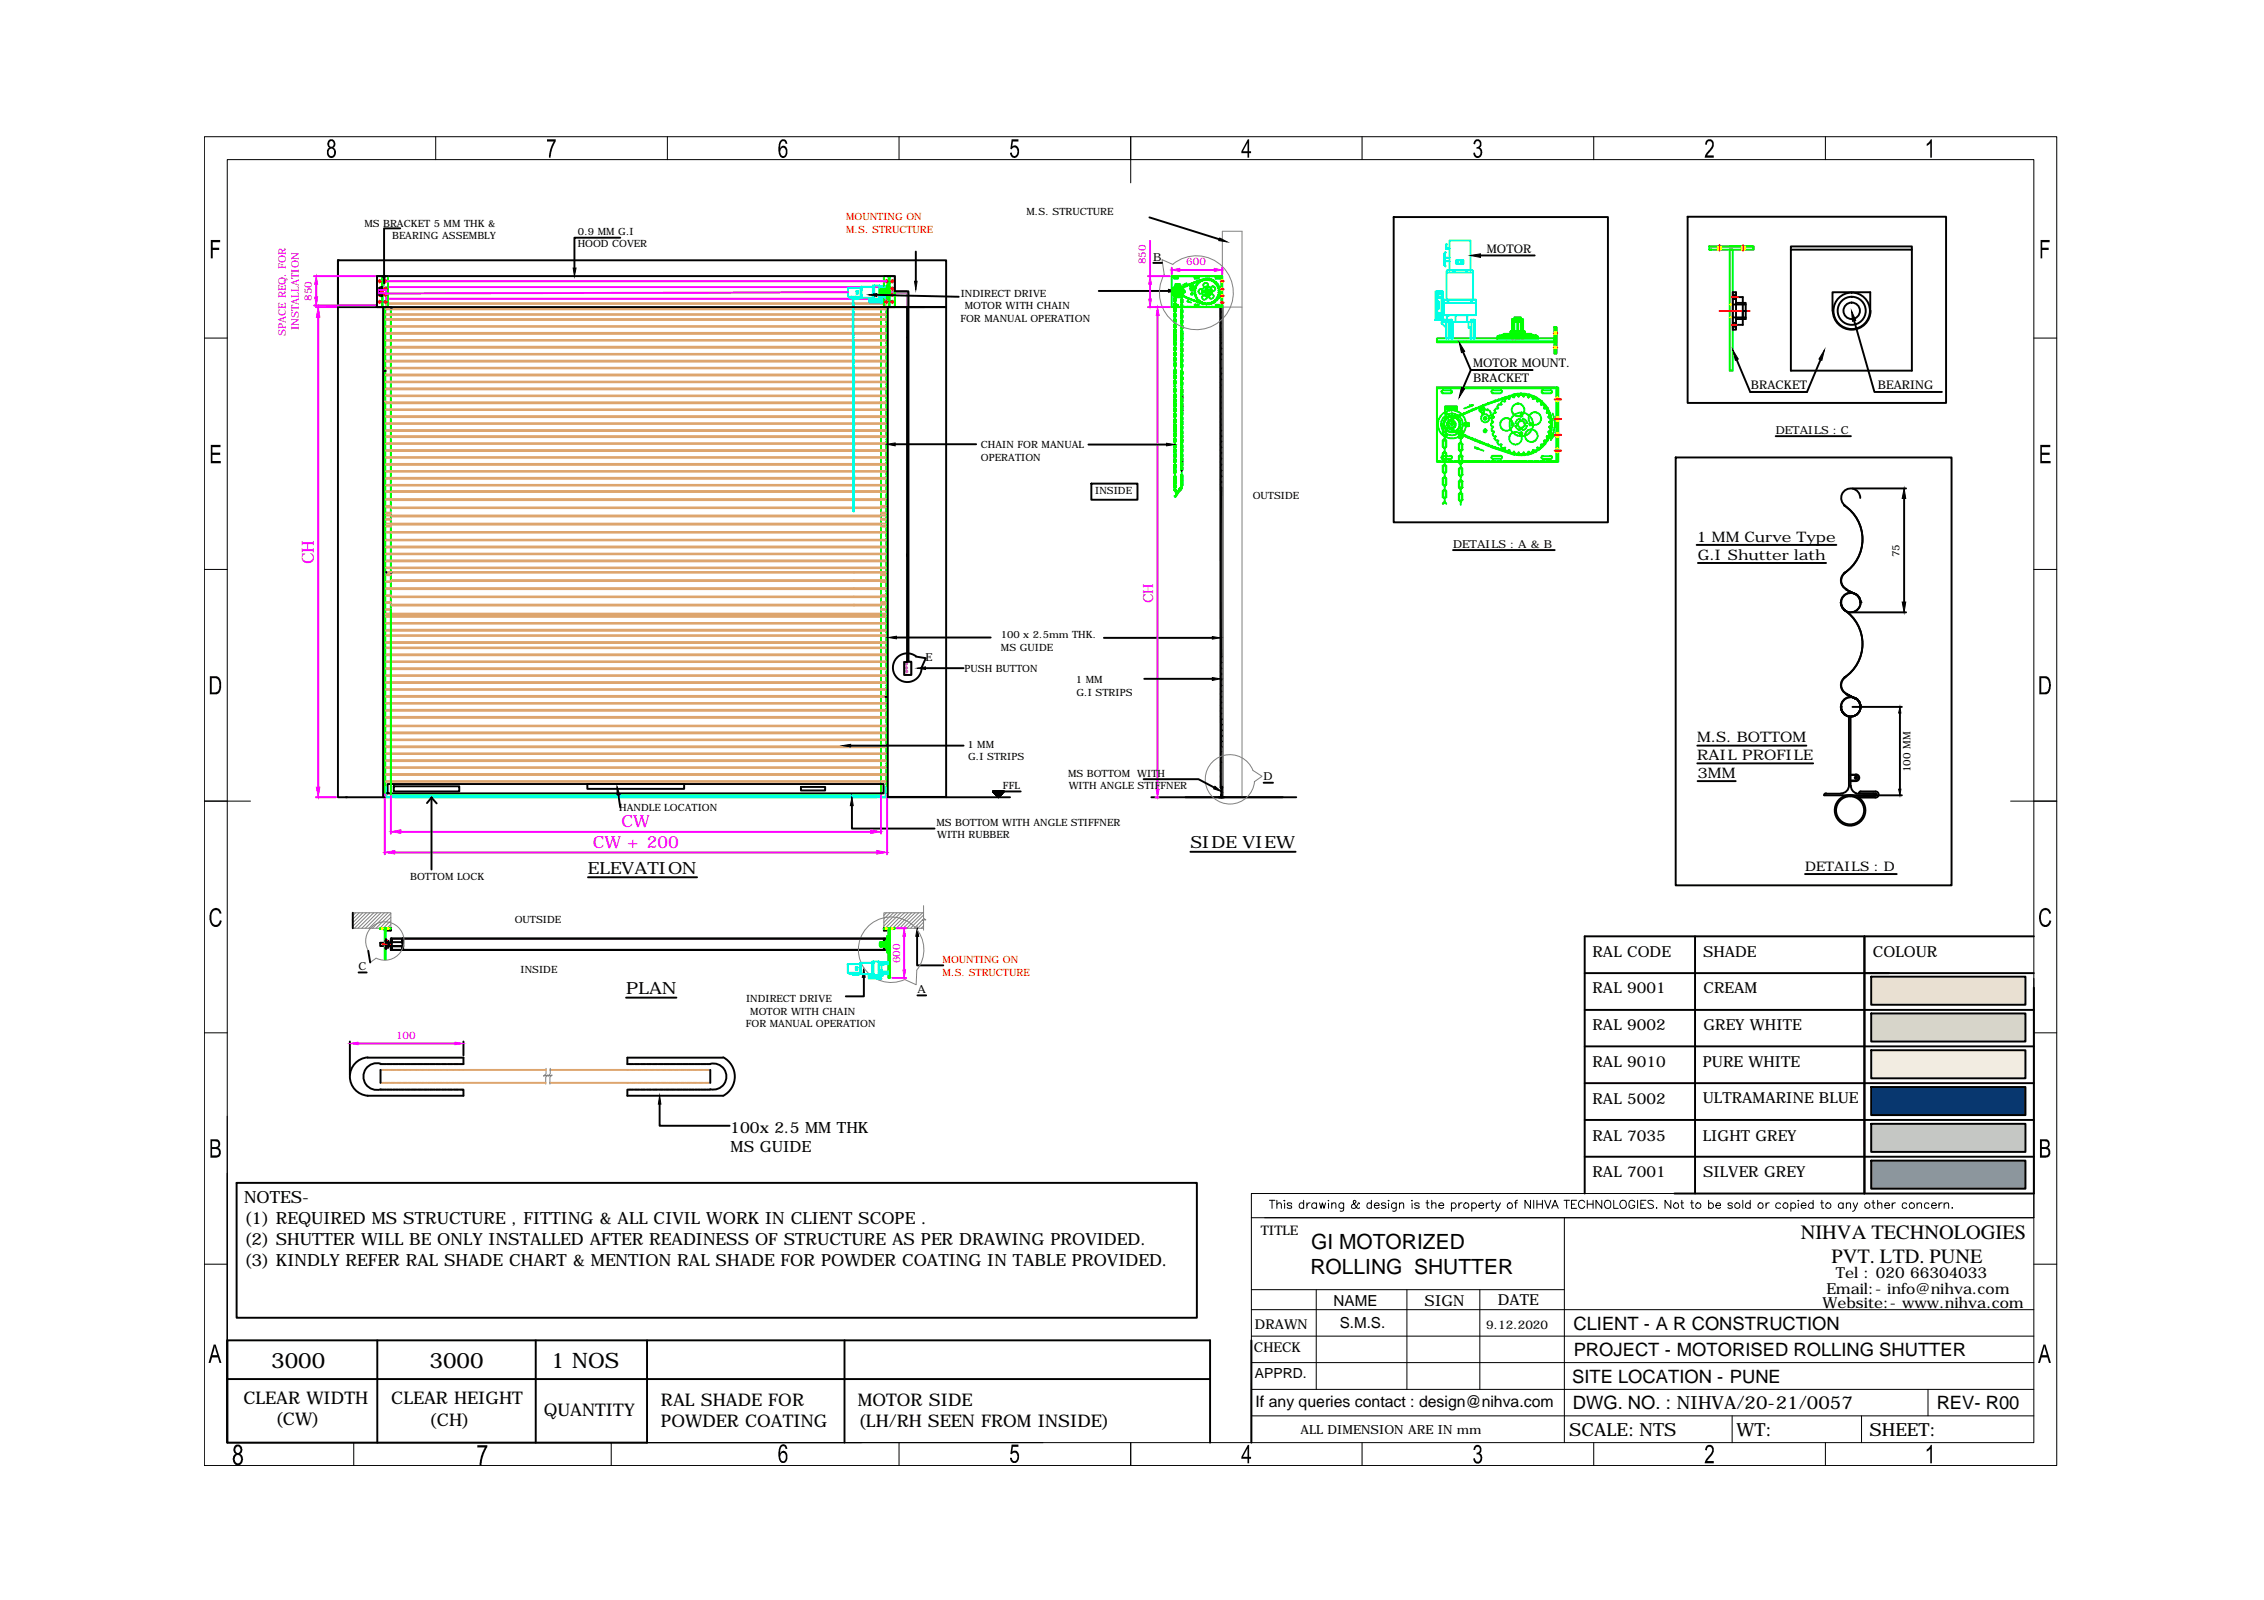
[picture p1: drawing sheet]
<svg xmlns="http://www.w3.org/2000/svg" width="297mm" height="210mm" viewBox="0 0 297 210" stroke-linecap="round" stroke-linejoin="round" font-family="sans-serif">
<defs><g id="words">
<g font-size="2.8">
<text x="171.9" y="167.2">ROLLING SHUTTER</text>
<text x="172" y="163.9">GI MOTORIZED</text>
<text x="35.6" y="179.5">3000</text>
<text x="56.4" y="179.5">3000</text>
<text x="72.3" y="179.5">1 NOS</text>
</g>
<g font-size="2.7">
<text x="236.3" y="162.6">NIHVA TECHNOLOGIES</text>
<text x="240.3" y="165.6">PVT. LTD. PUNE</text>
</g>
<g font-size="2.4">
<text x="206.4" y="174.4">CLIENT - A R CONSTRUCTION</text>
<text x="206.5" y="177.9">PROJECT - MOTORISED ROLLING SHUTTER</text>
<text x="206.3" y="181.4">SITE LOCATION - PUNE</text>
<text x="206.3" y="184.9">DWG. NO. : NIHVA/20-21/0057</text>
<text x="254.1" y="184.8">REV- R00</text>
<text x="205.9" y="188.3">SCALE: NTS</text>
<text x="227.9" y="188.3">WT:</text>
<text x="245.3" y="188.3">SHEET:</text>
</g>
<g font-size="2.3">
<text x="31.9" y="184.1">CLEAR WIDTH</text>
<text x="51.3" y="184.2">CLEAR HEIGHT</text>
<text x="71.3" y="185.7">QUANTITY</text>
<text x="86.7" y="184.4">RAL SHADE FOR</text>
<text x="112.5" y="184.4">MOTOR SIDE</text>
<text x="36.1" y="187">(CW)</text>
<text x="56.3" y="187">(CH)</text>
<text x="86.7" y="187.2">POWDER COATING</text>
<text x="112.6" y="187.2">(LH/RH SEEN FROM INSIDE)</text>
</g>
<g font-size="2.2" fill="#f0f">
<text x="41.2" y="74" transform="rotate(-90 41.2 74)">CH</text>
<text x="77.8" y="111.2">CW + 200</text>
<text x="81.5" y="108.5">CW</text>
</g>
<g font-size="2.2">
<text x="156.2" y="111.3">SIDE VIEW</text>
<text x="77.1" y="114.6">ELEVATION</text>
<text x="82.1" y="130.4">PLAN</text>
<text x="32" y="157.8">NOTES-</text>
<text x="32" y="160.6">(1) REQUIRED MS STRUCTURE , FITTING &amp; ALL CIVIL WORK IN CLIENT SCOPE .</text>
<text x="32" y="163.4">(2) SHUTTER WILL BE ONLY INSTALLED AFTER READINESS OF STRUCTURE AS PER DRAWING PROVIDED.</text>
<text x="32" y="166.1">(3) KINDLY REFER RAL SHADE CHART &amp; MENTION RAL SHADE FOR POWDER COATING IN TABLE PROVIDED.</text>
</g>
<text font-size="2.1" x="164.7" y="184.6">If any queries contact : design@nihva.com</text>
<g font-size="2">
<text x="208.9" y="125.5">RAL CODE</text>
<text x="223.4" y="125.5">SHADE</text>
<text x="245.7" y="125.5">COLOUR</text>
<text x="208.9" y="130.3">RAL 9001</text>
<text x="223.5" y="130.3">CREAM</text>
<text x="208.9" y="135.2">RAL 9002</text>
<text x="223.5" y="135.2">GREY WHITE</text>
<text x="208.9" y="140">RAL 9010</text>
<text x="223.4" y="139.9">PURE WHITE</text>
<text x="95.8" y="148.6">100x 2.5 MM THK</text>
<text x="208.9" y="144.8">RAL 5002</text>
<text x="208.9" y="149.6">RAL 7035</text>
<text x="223.4" y="144.8">ULTRAMARINE BLUE</text>
<text x="223.4" y="149.6">LIGHT GREY</text>
<text x="95.9" y="151.2">MS GUIDE</text>
<text x="208.9" y="154.5">RAL 7001</text>
<text x="223.4" y="154.5">SILVER GREY</text>
<text x="240.8" y="167.7">Tel : 020 66304033</text>
<text x="174.9" y="171.3">NAME</text>
<text x="186.9" y="171.3">SIGN</text>
<text x="196.5" y="171.3">DATE</text>
<text x="239.1" y="171.6">Website:- www.nihva.com</text>
<text x="239.6" y="169.7">Email:- info@nihva.com</text>
<text x="175.8" y="174.3">S.M.S.</text>
</g>
<g font-size="1.9">
<text x="222.6" y="71.1">1 MM Curve Type</text>
<text x="222.8" y="73.5">G.I Shutter lath</text>
<text x="222.7" y="97.4">M.S. BOTTOM</text>
<text x="222.7" y="99.7">RAIL PROFILE</text>
<text x="222.7" y="102.1">3MM</text>
</g>
<text font-size="1.8" fill="#f0f" x="151.3" y="79.1" transform="rotate(-90 151.3 79.1)">CH</text>
<g font-size="1.8">
<text x="164.5" y="177.4">CHECK</text>
<text x="164.6" y="174.3">DRAWN</text>
<text x="164.6" y="180.8">APPRD.</text>
</g>
<g font-size="1.7">
<text x="236.8" y="114.3">DETAILS : D</text>
<text x="165.4" y="162">TITLE</text>
<text x="170.6" y="188.1">ALL DIMENSION ARE IN mm</text>
</g>
<g font-size="1.6">
<text x="195.1" y="33.2">MOTOR</text>
<text x="193.3" y="48.1">MOTOR MOUNT.</text>
<text x="193.3" y="50.1">BRACKET</text>
<text x="229.7" y="51">BRACKET</text>
<text x="246.4" y="51">BEARING</text>
<text x="195" y="174.4">9.12.2020</text>
</g>
<g font-size="1.4" fill="#f0f">
<text x="150.3" y="34.7" transform="rotate(-90 150.3 34.7)">850</text>
<text x="155.6" y="34.8">600</text>
<text x="40.9" y="39.4" transform="rotate(-90 40.9 39.4)">850</text>
<text x="37.5" y="44.1" transform="rotate(-90 37.5 44.1)">SPACE REQ. FOR</text>
<text x="39.2" y="43.3" transform="rotate(-90 39.2 43.3)">INSTALLATION</text>
<text x="118.1" y="126.4" transform="rotate(-90 118.1 126.4)">600</text>
<text x="52" y="136.3">100</text>
</g>
<g font-size="1.4">
<text x="151.3" y="34.2">B</text>
<text x="233" y="56.9">DETAILS : C</text>
<text x="190.6" y="71.9">DETAILS : A &amp; B</text>
<text x="249.2" y="73.1" transform="rotate(-90 249.2 73.1)">75</text>
<text x="121.4" y="86.8">E</text>
<text x="250.7" y="101.3" transform="rotate(-90 250.7 101.3)">100 MM</text>
<text x="165.8" y="102.4">D</text>
<text x="47" y="127.3">C</text>
<text x="120.4" y="130.2">A</text>
</g>
<g font-size="1.3">
<text x="47.8" y="29.8">MS BRACKET 5 MM THK &amp;</text>
<text x="134.7" y="28.2">M.S. STRUCTURE</text>
<text x="51.4" y="31.4">BEARING ASSEMBLY</text>
<text x="75.8" y="32.4">HOOD COVER</text>
<text x="75.8" y="30.8">0.9 MM G.I</text>
<text x="126" y="38.9">INDIRECT DRIVE</text>
<text x="126.6" y="40.5">MOTOR WITH CHAIN</text>
<text x="126" y="42.2">FOR MANUAL OPERATION</text>
<text x="128.7" y="58.8">CHAIN FOR MANUAL</text>
<text x="128.7" y="60.5">OPERATION</text>
<text x="143.7" y="64.8">INSIDE</text>
<text x="164.4" y="65.4">OUTSIDE</text>
<text x="131.3" y="83.8">100 x 2.5mm THK.</text>
<text x="126.5" y="88.2">PUSH BUTTON</text>
<text x="131.3" y="85.4">MS GUIDE</text>
<text x="141.2" y="89.6">1 MM</text>
<text x="141.2" y="91.3">G.I STRIPS</text>
<text x="126.9" y="98.2">1 MM</text>
<text x="127" y="99.8">G.I STRIPS</text>
<text x="140.1" y="101.9">MS BOTTOM WITH</text>
<text x="81.3" y="106.4">HANDLE LOCATION</text>
<text x="131.6" y="103.5">FFL</text>
<text x="140.2" y="103.5">WITH ANGLE STIFFNER</text>
<text x="122.9" y="108.3">MS BOTTOM WITH ANGLE STIFFNER</text>
<text x="123" y="109.9">WITH RUBBER</text>
<text x="53.8" y="115.4">BOTTOM LOCK</text>
<text x="67.5" y="121.1">OUTSIDE</text>
<text x="68.3" y="127.7">INSIDE</text>
<text x="97.9" y="131.5">INDIRECT DRIVE</text>
<text x="97.8" y="134.7">FOR MANUAL OPERATION</text>
<text x="98.4" y="133.1">MOTOR WITH CHAIN</text>
</g>
<g font-size="1.3" fill="#f00">
<text x="111" y="28.9">MOUNTING ON</text>
<text x="111" y="30.6">M.S. STRUCTURE</text>
<text x="123.7" y="126.4">MOUNTING ON</text>
<text x="123.7" y="128">M.S. STRUCTURE</text>
</g>
</g></defs>
<!-- layer: 0 -->
<g fill="none" stroke="#dda56e" stroke-width=".25">
<path d="M50.7 39.9h65.5M50.7 39.8h65.5M50.5 52.6h.1M50.8 52.8h-.1v.1h.1M50.8 40.5h-.1v.1h.1M50.8 58.2h-.1h.1M50.8 57.2h-.1v.1h.1M50.8 56.4h-.1v.1h.1M50.8 55.5h-.1v.1h.1M50.8 54.6h-.1v.1h.1M50.8 53.7h-.1v.1h.1M50.8 52.9h.1"/>
<path d="M50.8 52.8h.1M50.8 51.9h-.1v.1h.1M50.8 51h-.1v.1h.1M50.8 50.1h-.1v.1h.1M50.8 49.1h-.1v.2h.1M50.8 48.2h-.1v.1h.1M50.8 47.3h-.1v.1h.1M50.8 46.4h-.1v.1h.1M50.8 45.5h-.1v.1h.1M50.8 44.6h-.1v.1h.1M50.8 43.7h-.1v.1h.1M50.8 42.8h-.1v.1h.1"/>
<path d="M50.8 41.9h-.1v.1h.1M50.8 41.2h-.1v.1h.1M50.8 59h-.1v.2h.1M50.8 60h-.1v.1h.1M50.9 56.5h.1M50.9 56.4h.1M50.9 55.6h.1M50.9 55.5h.1M50.9 54.7h.1M50.9 54.6h.1M50.9 53.8h.1M50.9 53.7h.1"/>
<path d="M50.9 52h.1M50.9 51.9h.1M50.9 51.1h.1M50.9 51h.1M50.9 50.2h.1M50.9 49.3h.1M50.9 49.1h.1M50.9 48.3h.1M50.9 48.2h.1M50.9 47.4h.1M50.9 47.3h.1M50.9 46.5h.1"/>
<path d="M50.9 46.4h.1M50.9 45.6h.1M50.9 45.5h.1M50.9 44.7h.1M50.9 44.6h.1M50.9 43.8h.1M50.9 43.7h.1M50.9 42.9h.1M50.9 42.8h.1M50.9 42h.1M50.9 41.9h.1M50.9 50.1h.1"/>
<path d="M50.9 41.3h.1M50.9 41.2h.1M50.9 40.6h.1M50.9 40.5h.1M50.9 60h.1M50.9 59.2h.1M50.9 59h.1M50.9 58.2h.1M50.9 57.3h.1M50.9 57.2h.1M51 52.9h.2M51 52.8h.2"/>
<path d="M51.1 56.5h64.7M51.1 56.4h64.7M51.1 55.6h64.7M51.1 55.5h64.7M51.1 54.7h64.7M51.1 54.6h64.7M51.1 53.8h64.7M51.1 53.7h64.7M51.1 52h64.7M51.1 51.9h64.7M51.1 51.1h64.7M51.1 51h64.7"/>
<path d="M51.1 50.2h64.7M51.1 49.3h64.7M51.1 49.1h64.7M51.1 48.3h64.7M51.1 48.2h64.7M51.1 47.4h64.7M51.1 47.3h64.7M51.1 46.5h64.7M51.1 46.4h64.7M51.1 45.6h64.7M51.1 45.5h64.7M51.1 44.7h64.7"/>
<path d="M51.1 44.6h64.7M51.1 43.8h64.7M51.1 43.7h64.7M51.1 42.9h64.7M51.1 42.8h64.7M51.1 42h64.7M51.1 41.9h64.7M51.1 50.1h64.7M51.1 41.3h64.7M51.1 41.2h64.7M51.1 40.6h64.7M51.1 40.5h64.7"/>
<path d="M51.1 60h64.7M51.1 59.2h64.7M51.1 59h64.7M51.1 58.2h64.7M51.1 57.3h64.7M51.1 57.2h64.7M51.2 52.9h64.4M51.2 52.8h64.4M115.7 52.9h.1M115.7 52.8h.1M115.8 56.5h.2M115.8 56.4h.2"/>
<path d="M115.8 55.6h.2M115.8 55.5h.2M115.8 54.7h.2M115.8 54.6h.2M115.8 53.8h.2M115.8 53.7h.2M115.8 52h.2M115.8 51.9h.2M115.8 51.1h.2M115.8 51h.2M115.8 50.2h.2M115.8 49.3h.2"/>
<path d="M115.8 49.1h.2M115.8 48.3h.2M115.8 48.2h.2M115.8 47.4h.2M115.8 47.3h.2M115.8 46.5h.2M115.8 46.4h.2M115.8 45.6h.2M115.8 45.5h.2M115.8 44.7h.2M115.8 44.6h.2M115.8 43.8h.2"/>
<path d="M115.8 43.7h.2M115.8 42.9h.2M115.8 42.8h.2M115.8 42h.2M115.8 41.9h.2M115.8 50.1h.2M115.8 41.3h.2M115.8 41.2h.2M115.8 40.6h.2M115.8 40.5h.2M115.8 60h.2M115.8 59.2h.2"/>
<path d="M115.8 59h.2M115.8 58.2h.2M115.8 57.3h.2M115.8 57.2h.2M115.9 52.9h.1M115.9 52.8h.1M116 40.5h.2v.1h-.2M116 41.2h.2v.1h-.2M116 58.2h.2h-.2M116 57.2h.2v.1h-.2M116 56.4h.2v.1h-.2M116 55.5h.2v.1h-.2"/>
<path d="M116 54.6h.2v.1h-.2M116 53.7h.2v.1h-.2M116 51.9h.2v.1h-.2M116 51h.2v.1h-.2M116 50.1h.2v.1h-.2M116 49.1h.2v.2h-.2M116 48.2h.2v.1h-.2M116 47.3h.2v.1h-.2M116 46.4h.2v.1h-.2M116 45.5h.2v.1h-.2M116 44.6h.2v.1h-.2M116 43.7h.2v.1h-.2"/>
<path d="M116 42.8h.2v.1h-.2M116 41.9h.2v.1h-.2M116 59h.2v.2h-.2M116 60h.2v.1h-.2M116.1 52.8h.1v.1h-.1M50.7 69.8h65.5v.1h-65.5zM50.7 75h65.5v.1h-4.1M50.7 64.4h65.5v.1h-65.5zM50.7 65.5h65.5M50.7 66.6h65.5M50.7 67.6h65.5M50.7 68.7h65.5"/>
<path d="M50.7 75.1h.6M50.8 60.9h-.1v.1h.1M50.8 62.7h-.1v.1h.1M50.8 65.4h-.1v.2h.1M50.8 67.3h-.1v.1h.1M50.8 71.7h-.1v.1h.1M50.8 69h-.1v.1h.1M50.8 68.1h-.1v.1h.1M50.8 73.5h-.1v.1h.1M50.8 76.3h-.1v.1h.1M50.8 75.3h-.1v.2h.1M50.8 78.1h-.1v.1h.1"/>
<path d="M50.8 79h-.1v.1h.1M50.8 61.8h-.1v.1h.1M50.8 63.6h-.1v.1h.1M50.8 66.4h-.1h.1M50.8 70.8h-.1v.1h.1M50.8 72.6h-.1v.1h.1M50.8 74.5h-.1h.1M50.8 77.2h-.1v.1h.1M50.8 79.9h-.1v.1h.1M50.9 77.3h.1M50.9 77.2h.1M50.9 61.9h.1"/>
<path d="M50.9 61.8h.1M50.9 61h.1M50.9 60.9h.1M50.9 60.1h.1M50.9 63.7h.1M50.9 63.6h.1M50.9 62.8h.1M50.9 62.7h.1M50.9 66.4h.1M50.9 65.6h.1M50.9 65.4h.1M50.9 67.4h.1"/>
<path d="M50.9 67.3h.1M50.9 72.7h.1M50.9 72.6h.1M50.9 71.8h.1M50.9 71.7h.1M50.9 70.9h.1M50.9 70.8h.1M50.9 69.1h.1M50.9 69h.1M50.9 68.2h.1M50.9 68.1h.1M50.9 74.5h.1"/>
<path d="M50.9 73.6h.1M50.9 73.5h.1M50.9 76.4h.1M50.9 76.3h.1M50.9 75.5h.1M50.9 75.3h.1M50.9 78.2h.1M50.9 78.1h.1M50.9 80h.1M50.9 79.9h.1M50.9 79.1h.1M50.9 79h.1"/>
<path d="M51.1 77.3h.2M51.1 77.2h.2M51.1 61.9h64.7M51.1 61.8h64.7M51.1 61h64.7M51.1 60.9h64.7M51.1 60.1h64.7M51.1 63.7h64.7M51.1 63.6h64.7M51.1 62.8h64.7M51.1 62.7h64.7M51.1 66.4h.2"/>
<path d="M51.1 65.6h.2M51.1 65.4h.2M51.1 67.4h.2M51.1 67.3h.2M51.1 72.7h64.7M51.1 72.6h64.7M51.1 71.8h64.7M51.1 71.7h64.7M51.1 70.9h64.7M51.1 70.8h64.7M51.1 69.1h.2M51.1 69h.2"/>
<path d="M51.1 68.2h.2M51.1 68.1h.2M51.1 74.5h64.7M51.1 73.6h64.7M51.1 73.5h64.7M51.1 76.4h.2M51.1 76.3h.2M51.1 75.5h.2M51.1 75.3h.2M51.1 78.2h.2M51.1 78.1h.2M51.1 80h.2"/>
<path d="M51.1 79.9h.2M51.1 79.1h.2M51.1 79h.2M51.4 65.6h64.1M51.4 77.2h64.8v.1h-.2M51.4 66.7h64.1M51.4 67.8h64.1M51.4 68.8h64.1M51.4 75.1h60.6M51.4 76.2h60.6M51.4 77.3h60.6M51.4 78.3h60.6"/>
<path d="M51.4 79.4h60.6M51.4 76.1h64.8M51.4 78.3h64.8M51.4 79.3h64.8M112.1 76.2h3.4M112.1 77.3h3.4M112.1 78.3h3.4M112.1 79.4h3.4M115.6 77.3h.2M115.6 66.4h.2M115.6 65.6h.2M115.6 65.4h.2"/>
<path d="M115.6 67.4h.2M115.6 67.3h.2M115.6 69.1h.2M115.6 69h.2M115.6 68.2h.2M115.6 68.1h.2M115.6 76.4h.2M115.6 76.3h.2M115.6 75.5h.2M115.6 75.3h.2M115.6 78.2h.2M115.6 78.1h.2"/>
<path d="M115.6 80h.2M115.6 79.9h.2M115.6 79.1h.2M115.6 79h.2M115.8 77.3h.2M115.8 61.9h.2M115.8 61.8h.2M115.8 61h.2M115.8 60.9h.2M115.8 60.1h.2M115.8 63.7h.2M115.8 63.6h.2"/>
<path d="M115.8 62.8h.2M115.8 62.7h.2M115.8 66.4h.2M115.8 65.6h.2M115.8 65.4h.2M115.8 67.4h.2M115.8 67.3h.2M115.8 72.7h.2M115.8 72.6h.2M115.8 71.8h.2M115.8 71.7h.2M115.8 70.9h.2"/>
<path d="M115.8 70.8h.2M115.8 69.1h.2M115.8 69h.2M115.8 68.2h.2M115.8 68.1h.2M115.8 74.5h.2M115.8 73.6h.2M115.8 73.5h.2M115.8 76.4h.2M115.8 76.3h.2M115.8 75.5h.2M115.8 75.3h.2"/>
<path d="M115.8 78.2h.2M115.8 78.1h.2M115.8 80h.2M115.8 79.9h.2M115.8 79.1h.2M115.8 79h.2M116 60.9h.2v.1h-.2M116 62.7h.2v.1h-.2M116 65.4h.2v.2h-.2M116 67.3h.2v.1h-.2M116 71.7h.2v.1h-.2M116 69h.2v.1h-.2"/>
<path d="M116 68.1h.2v.1h-.2M116 73.5h.2v.1h-.2M116 76.3h.2v.1h-.2M116 75.3h.2v.2h-.2M116 78.1h.2v.1h-.2M116 79h.2v.1h-.2M116 61.8h.2v.1h-.2M116 63.6h.2v.1h-.2M116 66.4h.2h-.2M116 70.8h.2v.1h-.2M116 72.6h.2v.1h-.2M116 74.5h.2h-.2"/>
<path d="M116 79.9h.2v.1h-.2M50.8 89.5h-.1v.1h.1M50.8 86.8h-.1v.1h.1M50.8 85.8h-.1v.2h.1M50.8 93.1h-.1v.1h.1M50.8 91.3h-.1v.1h.1M50.8 83.3h-.1v.1h.1M50.8 84.9h-.1v.1h.1M50.8 81.7h-.1v.1h.1M50.8 80.8h-.1v.1h.1M50.8 99.7h-.1v.2h.1M50.8 98.8h-.1v.1h.1"/>
<path d="M50.8 97.9h-.1v.1h.1M50.8 97h-.1v.1h.1M50.8 96.1h-.1v.1h.1M50.8 95.2h-.1v.1h.1M50.8 82.6h-.1v.1h.1M50.8 84.2h-.1v.2h.1M50.8 87.7h-.1v.1h.1M50.8 88.6h-.1v.1h.1M50.8 90.4h-.1v.1h.1M50.8 92.2h-.1v.1h.1M50.8 94.1h-.1v.1h.1M50.9 99.9h.1"/>
<path d="M50.9 99.7h.1M50.9 98.9h.1M50.9 98.8h.1M50.9 98h.1M50.9 97.9h.1M50.9 97.1h.1M50.9 97h.1M50.9 96.2h.1M50.9 96.1h.1M50.9 95.3h.1M50.9 95.2h.1M50.9 90.5h.1"/>
<path d="M50.9 90.4h.1M50.9 89.6h.1M50.9 89.5h.1M50.9 88.7h.1M50.9 88.6h.1M50.9 87.8h.1M50.9 87.7h.1M50.9 86.9h.1M50.9 86.8h.1M50.9 86h.1M50.9 85.8h.1M50.9 94.2h.1"/>
<path d="M50.9 94.1h.1M50.9 93.2h.1M50.9 93.1h.1M50.9 92.3h.1M50.9 92.2h.1M50.9 91.4h.1M50.9 91.3h.1M50.9 84.4h.1M50.9 84.2h.1M50.9 83.4h.1M50.9 83.3h.1M50.9 85h.1"/>
<path d="M50.9 84.9h.1M50.9 82.7h.1M50.9 82.6h.1M50.9 81.8h.1M50.9 81.7h.1M50.9 80.9h.1M50.9 80.8h.1M51.1 99.9h64.7M51.1 99.7h64.7M51.1 98.9h64.7M51.1 98.8h64.7M51.1 98h64.7"/>
<path d="M51.1 97.9h64.7M51.1 97.1h64.7M51.1 97h64.7M51.1 96.2h64.7M51.1 96.1h64.7M51.1 95.3h64.7M51.1 95.2h64.7M51.1 90.5h64.7M51.1 90.4h64.7M51.1 89.6h64.7M51.1 89.5h64.7M51.1 88.7h64.7"/>
<path d="M51.1 88.6h64.7M51.1 87.8h64.7M51.1 87.7h64.7M51.1 86.9h64.7M51.1 86.8h64.7M51.1 86h64.7M51.1 85.8h64.7M51.1 94.2h64.7M51.1 94.1h64.7M51.1 93.2h64.7M51.1 93.1h64.7M51.1 92.3h64.7"/>
<path d="M51.1 92.2h64.7M51.1 91.4h64.7M51.1 91.3h64.7M51.1 84.4h64.7M51.1 84.2h64.7M51.1 83.4h64.7M51.1 83.3h64.7M51.1 85h64.7M51.1 84.9h64.7M51.1 82.7h64.7M51.1 82.6h64.7M51.1 81.8h64.7"/>
<path d="M51.1 81.7h64.7M51.1 80.9h64.7M51.1 80.8h64.7M51.3 80.5h-.6v.1h65.5v-.1h-.6M51.4 80.5h60.6M112.1 80.5h3.4M115.8 99.9h.2M115.8 99.7h.2M115.8 98.9h.2M115.8 98.8h.2M115.8 98h.2M115.8 97.9h.2"/>
<path d="M115.8 97.1h.2M115.8 97h.2M115.8 96.2h.2M115.8 96.1h.2M115.8 95.3h.2M115.8 95.2h.2M115.8 90.5h.2M115.8 90.4h.2M115.8 89.6h.2M115.8 89.5h.2M115.8 88.7h.2M115.8 88.6h.2"/>
<path d="M115.8 87.8h.2M115.8 87.7h.2M115.8 86.9h.2M115.8 86.8h.2M115.8 86h.2M115.8 85.8h.2M115.8 94.2h.2M115.8 94.1h.2M115.8 93.2h.2M115.8 93.1h.2M115.8 92.3h.2M115.8 92.2h.2"/>
<path d="M115.8 91.4h.2M115.8 91.3h.2M115.8 84.4h.2M115.8 84.2h.2M115.8 83.4h.2M115.8 83.3h.2M115.8 85h.2M115.8 84.9h.2M115.8 82.7h.2M115.8 82.6h.2M115.8 81.8h.2M115.8 81.7h.2"/>
<path d="M115.8 80.9h.2M115.8 80.8h.2M116 89.5h.2v.1h-.2M116 86.8h.2v.1h-.2M116 85.8h.2v.2h-.2M116 93.1h.2v.1h-.2M116 91.3h.2v.1h-.2M116 83.3h.2v.1h-.2M116 84.9h.2v.1h-.2M116 81.7h.2v.1h-.2M116 80.8h.2v.1h-.2M116 99.7h.2v.2h-.2"/>
<path d="M116 98.8h.2v.1h-.2M116 97.9h.2v.1h-.2M116 97h.2v.1h-.2M116 96.1h.2v.1h-.2M116 95.2h.2v.1h-.2M116 82.6h.2v.1h-.2M116 84.2h.2v.2h-.2M116 87.7h.2v.1h-.2M116 88.6h.2v.1h-.2M116 90.4h.2v.1h-.2M116 92.2h.2v.1h-.2M116 94.1h.2v.1h-.2"/>
<path d="M50.8 102.5h-.1v.1h.1M50.8 101.5h-.1v.2h.1M50.8 100.7h-.1h.1M50.9 102.6h.1M50.9 102.5h.1M50.9 101.7h.1M50.9 101.5h.1M50.9 100.7h.1M51.1 102.6h64.7M51.1 102.5h64.7M51.1 101.7h64.7M51.1 101.5h64.7"/>
<path d="M51.1 100.7h64.7M115.8 102.6h.2M115.8 102.5h.2M115.8 101.7h.2M115.8 101.5h.2M115.8 100.7h.2M116 102.5h.2v.1h-.2M116 101.5h.2v.2h-.2M116 100.7h.2h-.2M49.9 142.1h.1M49.9 140.4h.1M50.1 142.1h.1"/>
<path d="M50.1 140.4h.1M50.3 142.1h.1M50.3 140.4h.1M50.5 142.1h.1M50.5 140.4h.1M50.6 142.1h.2M50.6 140.4h.2M50.9 142.1h.1M50.9 140.4h.1M51.1 142.1h.1M51.1 140.4h.1M51.3 142.1h.1"/>
<path d="M51.3 140.4h.1M51.4 142.1h.2M51.4 140.4h.2M51.7 142.1h.1M51.7 140.4h.1M51.9 142.1h.1M51.9 140.4h.1M52.1 142.1h.1M52.1 140.4h.1M52.3 142.1h.1M52.3 140.4h.1M52.5 142.1h.1"/>
<path d="M52.5 140.4h.1M52.7 142.1h.1M52.7 140.4h.1M52.9 142.1h.1M52.9 140.4h.1M53.1 142.1h.1M53.1 140.4h.1M53.3 142.1h.1M53.3 140.4h.1M53.5 142.1h.1M53.5 140.4h.1M53.7 142.1h.1"/>
<path d="M53.7 140.4h.1M53.9 142.1h.1M53.9 140.4h.1M54.1 142.1h.1M54.1 140.4h.1M54.3 142.1h.1M54.3 140.4h.1M54.5 142.1h.1M54.5 140.4h.1M54.7 142.1h.1M54.7 140.4h.1M54.9 142.1h.1"/>
<path d="M54.9 140.4h.1M55.1 142.1h.1M55.1 140.4h.1M55.3 142.1h.1M55.3 140.4h.1M55.5 142.1h.1M55.5 140.4h.1M55.7 142.1h.1M55.7 140.4h.1M55.9 142.1h.1M55.9 140.4h.1M56.1 142.1h.1"/>
<path d="M56.1 140.4h.1M56.3 142.1h.1M56.3 140.4h.1M56.5 142.1h.1M56.5 140.4h.1M56.7 142.1h.1M56.7 140.4h.1M56.9 142.1h.1M56.9 140.4h.1M57.1 142.1h.1M57.1 140.4h.1M57.3 142.1h.1"/>
<path d="M57.3 140.4h.1M57.5 142.1h.1M57.5 140.4h.1M57.7 142.1h.1M57.7 140.4h.1M57.9 142.1h.1M57.9 140.4h.1M58.1 142.1h.1M58.1 140.4h.1M58.3 142.1h.1M58.3 140.4h.1M58.5 142.1h.1"/>
<path d="M58.5 140.4h.1M58.7 142.1h.1M58.7 140.4h.1M58.9 142.1h.1M58.9 140.4h.1M59.1 142.1h.1M59.1 140.4h.1M59.3 142.1h.2M59.3 140.4h.2M59.5 142.1h.1M59.5 140.4h.1M59.7 142.1h.1"/>
<path d="M59.7 140.4h.1M59.9 142.1h.1M59.9 140.4h.1M60.1 142.1h.2M60.1 140.4h.2M60.3 142.1h.1M60.3 140.4h.1M60.5 142.1h.1M60.5 140.4h.1M60.7 142.1h10.9M60.7 140.4h10.9M72.2 142.1h10.2"/>
<path d="M72.2 140.4h10.2M82.4 142.1h.2M82.4 140.4h.2M82.6 142.1h.2M82.6 140.4h.2M82.9 142.1h.1M82.9 140.4h.1M83 142.1h.2M83 140.4h.2M83.2 142.1h.2M83.2 140.4h.2M83.5 142.1h.1"/>
<path d="M83.5 140.4h.1M83.7 142.1h.1M83.7 140.4h.1M83.8 142.1h.2M83.8 140.4h.2M84 142.1h.2M84 140.4h.2M84.3 142.1h.1M84.3 140.4h.1M84.5 142.1h.1M84.5 140.4h.1M84.6 142.1h.2"/>
<path d="M84.6 140.4h.2M84.9 142.1h.1M84.9 140.4h.1M85.1 142.1h.1M85.1 140.4h.1M85.3 142.1h.1M85.3 140.4h.1M85.4 142.1h.2M85.4 140.4h.2M85.7 142.1h.1M85.7 140.4h.1M85.9 142.1h.1"/>
<path d="M85.9 140.4h.1M86.1 142.1h.1M86.1 140.4h.1M86.2 142.1h.2M86.2 140.4h.2M86.5 142.1h.1M86.5 140.4h.1M86.7 142.1h.1M86.7 140.4h.1M86.9 142.1h.1M86.9 140.4h.1M87.1 142.1h.1"/>
<path d="M87.1 140.4h.1M87.3 142.1h.1M87.3 140.4h.1M87.5 142.1h.1M87.5 140.4h.1M87.7 142.1h.1M87.7 140.4h.1M87.9 142.1h.1M87.9 140.4h.1M88.1 142.1h.1M88.1 140.4h.1M88.3 142.1h.1"/>
<path d="M88.3 140.4h.1M88.5 142.1h.1M88.5 140.4h.1M88.7 142.1h.1M88.7 140.4h.1M88.9 142.1h.1M88.9 140.4h.1M89.1 142.1h.1M89.1 140.4h.1M89.3 142.1h.1M89.3 140.4h.1M89.5 142.1h.1"/>
<path d="M89.5 140.4h.1M89.7 142.1h.1M89.7 140.4h.1M89.9 142.1h.1M89.9 140.4h.1M90.1 142.1h.1M90.1 140.4h.1M90.3 142.1h.1M90.3 140.4h.1M90.5 142.1h.1M90.5 140.4h.1M90.7 142.1h.1"/>
<path d="M90.7 140.4h.1M90.9 142.1h.1M90.9 140.4h.1M91.1 142.1h.1M91.1 140.4h.1M91.3 142.1h.1M91.3 140.4h.1M91.5 142.1h.1M91.5 140.4h.1M91.7 142.1h.1M91.7 140.4h.1M91.9 142.1h.1"/>
<path d="M91.9 140.4h.1M92.1 142.1h.1M92.1 140.4h.1M92.3 142.1h.1M92.3 140.4h.1M92.5 142.1h.1M92.5 140.4h.1M92.7 142.1h.2M92.7 140.4h.2M92.9 142.1h.1M92.9 140.4h.1M93.1 142.1h.1"/>
<path d="M93.1 140.4h.1"/>
</g>
<g fill="none" stroke="#0f0" stroke-width=".25">
<path d="M49.5 36.2h1.4v4.1h-1.4zM50.1 36.2v4.1M50.2 36.2v4.1M115.5 38v.5M115.5 37.9v.3l.2-.1M115.5 38.6h.1M115.5 38.4h.1M115.5 38v.5zM115.5 38.1v.1M115.7 38.4h-.2v.2M115.7 38.4h.1M116 37.5v-1.3h1.4v4.1h-1.4v-1.1"/>
<path d="M116.2 37.9h-.7v.2l.7-.1h-.5M116.2 38.5h-.5v-.1h-.2v.2h.7M116.2 38.3h-.7h.7M116.3 37.8v.9zM116.3 37.8h.1v.9h-.1M116.5 36.2h.2v4.1h-.2l.1-.1v-3.9zM116.5 37.2v1.1v-1l-.1 .2v1.6l.1 .1v-.9v1M116.5 37.2h.1M116.5 39.3h.1M116.5 37.2v-.1h.1v1.2M116.5 37.2v2.1M116.6 38.3v1.2h-.1v-.1"/>
<path d="M116.6 38.3v1.2M116.6 36.2v4.1M116.6 37.1h.1M116.6 37.1v1.2M116.6 39.5h.1M116.6 38.8h.1M116.6 38.9h.1M116.6 37.6h.1M116.6 37.7h.1M116.7 38.1h-1.3v.4h1.3M116.7 36.2v4.1M153.7 36.3h.2"/>
<path d="M154.1 36.4h.4v.1M154.1 40h.4v.1M154.1 36.3h.2M154.1 36.6h.4M154.1 36.4v.1M154.1 40v.1M154.2 37.6v-.3h.6v.3M154.3 37.4h.5h-.5M154.3 37.3v.1zM154.3 38.2h.1M154.3 37.4h.1M154.3 38.4h.1"/>
<path d="M154.4 38.2v.1M154.4 38.3l.1 .2 .1-.1M154.4 38.2h.1M154.4 38.1h.1M154.4 38.1v.1M154.4 37.3v.1zM154.4 38h.1M154.4 38.5l3.6 1.4M154.4 38.5l1.7 .8 1.9 .6M154.4 38.4h.1M154.4 38a.28 .28 0 0 0 0 .5M154.4 38l2.4-1a2.98 2.98 0 0 1 2-.4 1.67 1.67 0 0 1 1.2 2 1.67 1.67 0 0 1-2 1.3"/>
<path d="M154.4 38a.23 .23 0 0 0 0 .4M154.4 36.3h.3M154.5 38h.1M154.5 38.1h.2M154.5 38.4h.1M154.6 37.3v.1zM154.6 38h.1M154.6 38.6h.1M154.6 38.4h.1M154.7 38.1h.1M154.7 38.4h-.1M154.7 38.1v.2"/>
<path d="M154.7 37.4h.1M154.7 38.4h.1M154.7 37.3h.1M154.7 37.3v.1v-.1M154.7 38.3h.1M154.7 38.2h.1M154.8 37.9h.1M154.8 38.7h.1M154.9 36.3h.2M155 37.7h.1M155 38.8h.1M155.3 37.7h.1"/>
<path d="M155.3 38.8h.1M155.3 36.3h.2M155.3 38.2h.2v.1h-.2M155.4 38.2v.1M155.5 37.6h.1M155.5 39h.1M155.5 37.2h.2l-.2 .1zM155.5 37.2l-.3 .2M155.6 37.5h.1M155.6 39.1h.1M155.7 36.3h.2M155.8 39.5h.2l-.1 .1z"/>
<path d="M155.8 37.4h.1M155.8 39.1h.1M156 39.6l.3 .1M156.1 37.3h.1M156.1 39.2h.1M156.1 36.3h.2M156.2 37.6v.1M156.2 37.7l-.1 .1 .2 .3h.1l.2-.2M156.3 37.2h.1M156.3 39.3h.1M156.3 37.6l.1 .1M156.3 37.5v-.1l-.1-.1-.1 .2 .1 .1"/>
<path d="M156.4 37.7l.2 .1M156.4 37.5l.1-.1v.1zM156.5 36.3h.2M156.5 37.2h.1M156.5 39.4h.1M156.5 37.4l.2 .3M156.6 37.8h.1M156.7 37.1h.1M156.7 39.5h.1M156.8 37.8l.1 .1-.2 .1 .1 .1M156.8 36.6h.4M156.8 36.5v-.1h.4v.1"/>
<path d="M156.8 37.7l-.2 .1M156.8 38.1l-.1 .1v.1l.1 .1M156.8 38.4l-.1 .1v.1h.2M156.8 38.1h.1M156.9 38.7l-.1 .1v.1h.1M156.9 36.3h.2M156.9 38.6h.1M156.9 37.8h.1M156.9 37h.1M156.9 39.5h.1M156.9 37.6h-.1v.2h.1l-.3 .1M156.9 38.9v.2h.2l-.1 .2 .2 .1 .1 .2 .2-.1 .1 .2h.1"/>
<path d="M157 38.9h.1M157.1 37.4h-.2l.1 .2M157.1 36.9h.1M157.1 39.6h.1M157.1 39.1h.1M157.2 37.2h-.1l-.1 .1h.1M157.3 39.3h.1M157.3 36.9h.1M157.3 39.7h.1M157.3 36.3h.2M157.5 37l-.2-.1v.2M157.5 39.5h.1"/>
<path d="M157.5 37h.1M157.5 36.8h.1M157.5 39.7h.1M157.7 36.9l-.1-.1-.1 .2M157.7 36.3h.2M157.7 39.6h.1M157.7 39.7v.1h.1l.2-.1M157.7 36.7h.1M157.7 39.8h.1M157.7 36.8h.1M157.9 36.8l-.1-.1h-.1v.2M157.9 36.6h.1"/>
<path d="M158 39.8v.1h.1l.1-.1M158 39.9h.1M158 36.7h-.1M158 36.7l-1.8 .6-1.8 .8M158 36.6a1.63 1.63 0 0 1 2 1.6 1.63 1.63 0 0 1-2 1.6M158 38.2h.1l-.1 .1M158.1 38.3l.2 .2M158.1 36.3h.2M158.1 36.6h.1M158.2 36.7l-.2-.1v.2M158.2 39.8h.1M158.2 36.7l.1-.1 .2 .1 .2-.1v.2"/>
<path d="M158.2 39.8l.1 .1 .2-.1M158.2 39.9h.1M158.2 36.7h.1M158.3 38h.1M158.3 38.6v-.1l.1 .1M158.3 37.9l-.2 .3M158.3 36.6h.1M158.4 37.9l.3 .3M158.5 39.8l.1 .1 .1-.1M158.5 39.9h.1M158.5 36.3h.2M158.5 36.7h.1"/>
<path d="M158.5 39.8h.1M158.6 36.6h.1M158.6 38.2v.1M158.7 38.3l-.3 .2M158.7 36.7h.1M158.8 36.8v-.1h.2v.2M158.8 36.6h.1M158.8 39.9h.1M158.9 36.3h.2M158.9 39.8h.1M159 39.7v.1h-.2v-.1M159 36.7h.1"/>
<path d="M159 36.8h.1M159 36.9h.2v.1M159.1 39.7h.1M159.2 36.8h.1M159.2 37l.1-.1 .1 .2v.1M159.2 37h.1M159.3 39.5h-.1M159.3 36.3h.2M159.3 39.6h.1M159.4 39.4v.1h-.2v.2h-.1l-.1-.1M159.4 37.2h.1l.2 .1-.1 .1M159.4 37h.1"/>
<path d="M159.4 37.1l.1 .1M159.5 39.3h-.1M159.5 39.4h.1M159.5 36.6h.4M159.6 39.1l.1 .2-.3 .1M159.6 37.4h.1v.2M159.6 39.3h.1M159.6 37.3v.1M159.6 39.1h.1M159.7 37.2h.1M159.7 36.3h.2M159.7 37.6h.2v.2"/>
<path d="M159.7 38.9v.2h-.1M159.7 39.1h.1M159.7 37.4h.1M159.8 37.6h.1M159.8 38.9h.1M159.8 38.7l.1 .1v.1h-.2M159.8 37.9h.1v.2l.1 .1v.1l-.1 .1M159.9 38.4v.2M159.9 39h.1M159.9 37.6h.1M159.9 38.1h.1M159.9 38.4h.1"/>
<path d="M159.9 38.8h.1M159.9 37.7h.1M159.9 36.4h-.4v.1M159.9 40h-.4v.1M159.9 38.6h.1M160 36.4v.1M160 40v.1M160 38.4h.1M160 38.2h.1M160 38h.1M160 38.8h.1l-.2 .3zM160.1 36.3h.1"/>
<path d="M160.1 37.6a1.63 1.63 0 0 1 0 1.2M160.2 36.2h-6.5v4.1h6.5M160.2 36.2h.2v4.1h-.2M160.2 36.2v4.1M224.3 32.3h5.8v.5h-5.8zM224.3 32.8h.3M226.9 32.8h.4v15.8h-.4zM49.5 40.3h1.8v64M50.5 40.3v64.3h.8M50.6 40.7v.2M50.6 41v.2M50.6 41.3v.2"/>
<path d="M50.6 41.6v.2M50.6 41.9v.2M50.6 42.2v.2M50.6 42.5v.2M50.6 42.8v.2M50.6 43.1v.2M50.6 43.4v.2M50.6 43.7v.2M50.6 44v.2M50.6 44.3v.2M50.6 44.6v.2M50.6 44.9v.2"/>
<path d="M50.6 45.2v.2M50.6 45.5v.2M50.6 45.8v.2M50.6 46.1v.2M50.6 46.4v.2M50.6 46.7v.2M50.6 47v.2M50.6 47.4v.1M50.6 47.7v.1M50.6 47.9v.3M50.6 48.2v.3M50.6 48.5v.3"/>
<path d="M50.6 48.8v.3M50.6 49.1v.2M50.6 49.4v.2M50.6 49.7v.2M50.6 50.1v.1M50.6 50.4v.1M50.6 50.7v.2M50.6 51v.2M50.6 51.3v.2M50.6 51.5v.3M50.6 51.8v.3M50.6 52.1v.3"/>
<path d="M50.6 52.5v.1M50.6 52.8v.1M50.6 53.1v.2M50.6 53.4v.2M50.6 53.7v.2M50.6 54v.2M50.6 54.3v.2M50.6 54.6v.2M50.6 54.9v.2M50.6 55.2v.2M50.6 55.5v.2M50.6 55.8v.2"/>
<path d="M50.6 56.1v.2M50.6 56.4v.2M50.6 56.7v.2M50.6 57v.2M50.6 57.3v.2M50.6 57.6v.2M50.6 57.9v.2M50.6 58.2v.2M50.6 58.5v.2M50.6 58.8v.2M50.6 59.1v.2M50.6 59.4v.2"/>
<path d="M50.6 59.7v.2M51.3 40.4h-.7v.2M51.4 41.2h.1M115.6 40.3h.8v64.3h-.8zM115.6 40.4h.7v.2M116.3 40.7v.2M116.3 41v.2M116.3 41.3v.2M116.3 41.6v.2M116.3 41.9v.2M116.3 42.2v.2M116.3 42.5v.2"/>
<path d="M116.3 42.8v.2M116.3 43.1v.2M116.3 43.4v.2M116.3 43.7v.2M116.3 44v.2M116.3 44.3v.2M116.3 44.6v.2M116.3 44.9v.2M116.3 45.2v.2M116.3 45.5v.2M116.3 45.8v.2M116.3 46.1v.2"/>
<path d="M116.3 46.4v.2M116.3 46.7v.2M116.3 47v.2M116.3 47.4v.1M116.3 47.7v.1M116.3 47.9v.3M116.3 48.2v.3M116.3 48.5v.3M116.3 48.8v.3M116.3 49.1v.2M116.3 49.4v.2M116.3 49.7v.2"/>
<path d="M116.3 50.1v.1M116.3 50.4v.1M116.3 50.7v.2M116.3 51v.2M116.3 51.3v.2M116.3 51.5v.3M116.3 51.8v.3M116.3 52.1v.3M116.3 52.5v.1M116.3 52.8v.1M116.3 53.1v.2M116.3 53.4v.2"/>
<path d="M116.3 53.7v.2M116.3 54v.2M116.3 54.3v.2M116.3 54.6v.2M116.3 54.9v.2M116.3 55.2v.2M116.3 55.5v.2M116.3 55.8v.2M116.3 56.1v.2M116.3 56.4v.2M116.3 56.7v.2M116.3 57v.2"/>
<path d="M116.3 57.3v.2M116.3 57.6v.2M116.3 57.9v.2M116.3 58.2v.2M116.3 58.5v.2M116.3 58.8v.2M116.3 59.1v.2M116.3 59.4v.2M116.3 59.7v.2M153.7 40.2h.2M154.1 40.2h.2M154.1 40.2h.4"/>
<path d="M154.1 49.7v.2M154.4 40.2h.3M154.9 40.2h.2M155 49.9v.2M155.3 40.2h.2M155.7 40.2h.2M156.1 40.2h.2M156.5 40.2h.2M156.8 40.1h.4M156.9 40.2h.2M157.2 40.1v-.1l-.4-.1v.2M157.3 40.2h.2"/>
<path d="M157.7 40.2h.2M158.1 40.2h.2M158.5 40.2h.2M158.9 40.2h.2M159.3 40.2h.2M159.5 40.2h.4M159.7 40.2h.2M160.1 40.2h.1M188.5 44.4h15.4v.5h-15.4zM188.5 44.8h.2M188.5 51h.2M188.8 51h.2"/>
<path d="M188.9 44.8h.2M189.2 51h.3M189.2 44.8h.3M189.3 51.2h1a.19 .19 0 0 1 .2 .2 .19 .19 0 0 1-.2 .2h-1M189.3 59.8h1M189.3 51.2l-.2 .2 .2 .2M189.3 59.8l-.2 .2 .2 .2M189.6 51h.2M189.7 44.8h.2M189.8 53.6h1.2v.1h-1.2zM189.9 53.4v.2zM190 53.5v.1z"/>
<path d="M190 55.7l-.1 .1h.1M190 51h.3M190 55.5l-.1 .1 .1 .1M190 55.9v.1h.1M190 44.8h.3M190.1 55.6l-.1 .1M190.1 55.8h.1M190.1 53.4h.1v.2h-.1zM190.1 55.4v.1M190.1 55.1a60.9 60.9 0 0 1 8.6-3.4 4 4 0 0 1 4.9 4 4 4 0 0 1-4.9 3.9M190.1 56v.1h.2M190.1 56.3l2.8 1.3 2.9 1.1 2.9 1"/>
<path d="M190.1 56h.1M190.2 55.1a.66 .66 0 0 0 0 1.1M190.2 55.4l-.1-.1v.2M190.2 56.2l2.8 1.2 2.8 1.2 2.9 .9M190.2 55.2a.53 .53 0 0 0 0 .9M190.2 55.3h.1M190.3 56.1h.1M190.3 59.8a.19 .19 0 0 1 .2 .2 .19 .19 0 0 1-.2 .2M190.3 56.1v.1h.1M190.3 55.3v-.1l-.1 .1M190.4 55.3v-.1l.1 .1M190.4 51h.2"/>
<path d="M190.4 55.2h.1M190.5 56.1h.1M190.5 44.8h.2M190.5 53.4h.1v.2h-.1zM190.6 55.2h.1M190.6 55.3v-.1l.2 .1M190.6 56.1v.1h-.1M190.7 56.1h.1M190.7 55.4l.2-.1v.2h.1l-.1 .2M190.7 53.5l.1 .1zM190.8 56v.1h-.1M190.8 53.5l.1 .1z"/>
<path d="M190.8 51h.3M190.9 44.8h.2M190.9 55.4v.1M190.9 55.9v.1h-.1M190.9 55.7h.1l-.1 .1M190.9 53.5l.1 .1zM190.9 55.6v.1M191.1 54v-.7h-1.5v.8M191.2 51h.2M191.3 44.8h.2M191.6 51h.3M191.7 44.8h.3"/>
<path d="M192 51h.2M192.1 44.8h.2M192.3 55.5h.4v.4h-.4M192.4 51h.3M192.5 44.8h.3M192.6 55.5v.4M192.8 51h.3M192.8 53.2h.4l-.3 .1zM192.9 44.8h.2M192.9 53.3l-.8 .3M193.2 51h.3M193.3 44.8h.3"/>
<path d="M193.5 58.7l.4 .1-.1 .1zM193.6 51h.3M193.7 44.8h.2M193.9 58.8l.7 .3M194 51h.3M194.1 44.8h.3M194.4 51h.3M194.4 54.1l.1 .3M194.5 44.8h.2M194.6 54.4a.53 .53 0 0 0 0 .9 .53 .53 0 0 0 .8-.4M194.7 54v.3M194.7 54a.36 .36 0 0 0-.1-.6 .36 .36 0 0 0-.5 .2 .36 .36 0 0 0 .3 .5"/>
<path d="M194.8 54.3l.2 .1 .3 .2M194.8 51h.3M194.9 44.8h.3M195 53.7h.2v.2zM195.2 51h.3M195.2 53.8l.3 .1 .1 .5M195.3 44.8h.3M195.6 51h.3M195.7 44.8h.3M195.8 51.2h1.1M195.8 51.6h1.1M195.8 54.6l.2 .1"/>
<path d="M195.8 54.5l-.5 .1M195.8 51.2l-.1 .2 .1 .1M195.8 59.8h1.1a.19 .19 0 0 1 .2 .2 .19 .19 0 0 1-.2 .2h-1.1M195.9 59.8l-.2 .2 .2 .2M195.9 55.4l-.3 .1v.4l.3 .1M195.9 56.1l-.2 .1v.3l.3 .1M195.9 56h.1M195.9 55.3v.1M196 54.8h-.3v.4l.2 .2M196 56.6v.1M196 56.7l-.2 .2 .1 .3 .3 .1M196 51h.3"/>
<path d="M196 54.7v.1M196.1 44.8h.3M196.2 54.2h-.3l-.1 .3 .2 .2-.6 .2M196.2 57.2l.1 .1M196.2 57.3l-.1 .2 .2 .3h.2M196.3 54.1h-.1M196.4 44.4h1.7l.2-.1 3.5 .1M196.4 44.4h.1M196.4 51h.3M196.5 44.8h.3M196.5 53.6h-.2l-.2 .3 .1 .2M196.5 57.8h.1"/>
<path d="M196.6 57.9l-.2 .2 .3 .3 .2-.1M196.7 44.1h-.3v.3h1.7l.2-.1 3.5 .1v-.3h-.2M196.8 44h2.3h-2l.2-.2h3.6l.2 .2h-2h2.3M196.8 44h.1M196.8 44h-.1l.1 .1M196.8 44.1h.1M196.8 44.1h4.6M196.8 51h.3M196.9 51.2l.2 .2-.2 .1M196.9 53.1l-.2-.1-.3 .3 .1 .3M196.9 44.8h.3M197 58.3h.1"/>
<path d="M197 58.4l-.1 .2 .3 .2 .2-.1M197 53l-.1 .1M197.2 51h.3M197.3 44.8h.3M197.4 58.7h.1M197.5 58.7v.3l.3 .2 .2-.2M197.5 52.6h-.3l-.3 .2 .1 .3M197.6 51h.3M197.7 44.8h.3M198 52.4l-.2-.2-.3 .2v.2M198 59h.1M198 59.1v.2l.4 .2 .2-.2"/>
<path d="M198 51h.3M198.1 52.3h-.1M198.1 44.8h.3M198.1 44.4h2M198.2 43.5v.3h1.9v-.3M198.3 43.4h1.7l.1 .1h-1.9zM198.4 43.4v-1.5h.5v.3h-.3v1.2M198.4 41.9h.5v.3M198.4 51h.3M198.5 44.8h.3M198.6 52.1l-.2-.1-.4 .1v.3M198.6 41.8h1"/>
<path d="M198.6 59.2l.1 .1M198.6 41.8h1l.1 .1h-1.1zM198.6 59.3l.1 .2 .4 .1 .2-.2M198.6 42.2v1.2M198.7 52.1h-.1M198.7 44.4v-2.8h.8v2.8M198.7 51.8a58.7 58.7 0 0 0-8.5 3.4M198.7 51.9a3.9 3.9 0 0 1 4.8 3.8 3.9 3.9 0 0 1-4.8 3.8M198.8 55.5l.3 .1v.2l-.3 .1M198.8 55.9l.2 .2 .4 .3M198.9 51h.2M198.9 44.8h.3"/>
<path d="M198.9 41.9h.1M199.1 43.4v-1.5v1.5M199.2 52l-.1-.2-.4 .1-.1 .2M199.2 51h.3M199.3 52l.1-.2h.3l.2 .2M199.3 59.4l.1 .2h.3l.2-.2M199.3 52h-.1M199.3 44.8h.3M199.4 42.2h.1M199.4 55v.2h.3l.1-.2M199.4 56.5v-.3h.3l.1 .3M199.4 41.9h.1"/>
<path d="M199.4 54.9l-.4 .3-.2 .3M199.6 42.2v1.2M199.6 43.4v-1.2h-.2v-.3h.4v1.5M199.7 51h.2M199.7 44.8h.3M199.8 54.9l.2 .1 .4 .5M199.8 41.9h-.4v.3M199.9 52h.1M199.9 52l.2-.2 .3 .1 .1 .2M200 59.4h-.1M200 51h.3M200.1 44.8h.3"/>
<path d="M200.3 55.5l-.2 .1v.2l.2 .1M200.4 55.9l-.2 .2-.4 .3M200.5 51h.2M200.5 59.3l-.1 .2-.3 .1-.2-.2M200.5 44.8h.3M200.5 52.1h.1M200.5 52.1l.3-.1 .3 .1v.3M200.6 59.2l-.1 .1M200.8 51h.3M200.9 44.8h.3M201.1 59.1v.2l-.3 .2-.3-.2M201.1 52.3h.1"/>
<path d="M201.2 52.4l.2-.2 .3 .2-.1 .2M201.2 59h-.1M201.3 51h.2M201.3 44.8h.3M201.4 44h.1M201.4 44h.2v.1h-.2M201.4 44.1h.1M201.6 51h.3M201.7 52.6v.1M201.7 58.7v.3l-.3 .2-.2-.2M201.7 52.7l.3-.1 .2 .2v.3M201.7 44.8h.3"/>
<path d="M201.8 58.7h-.1M201.8 44.4h.1M202.1 51h.2M202.1 44.8h.3M202.2 58.4v.2l-.2 .2-.3-.1M202.2 53v.1M202.2 53.1l.3-.1 .2 .3-.1 .2M202.2 58.3h.1M202.4 51.2h1M202.4 51.6h1M202.4 59.8h1M202.4 51.2l-.2 .2 .2 .2"/>
<path d="M202.4 59.8l-.2 .2 .2 .2M202.5 51h.2M202.5 44.8h.3M202.6 57.9l.1 .2-.2 .3-.3-.1M202.6 53.5v.1M202.6 53.6h.3l.1 .3-.1 .2M202.9 51h.2M202.9 57.3l.1 .2-.1 .3h-.3h.1M202.9 44.8h.3M202.9 54.1h.1M203 54.2h.2l.1 .3-.2 .2M203 57.2l-.1 .1"/>
<path d="M203.1 56.7l.2 .2-.1 .3h-.2M203.2 54.7h.1M203.2 54.8h.2l.1 .4-.2 .2M203.2 56.6v.1M203.3 56.1l.2 .1-.1 .3-.2 .1M203.3 55.4l.2 .1v.4l-.2 .1M203.3 51h.2M203.3 55.3v.1M203.3 56h.1M203.3 44.8h.3M203.4 51.2a.19 .19 0 0 1 .2 .2 .19 .19 0 0 1-.2 .2M203.4 59.8a.19 .19 0 0 1 .2 .2 .19 .19 0 0 1-.2 .2"/>
<path d="M203.6 57l.3 .1-.4 .6zM203.7 51h.2M203.7 54.2a3.9 3.9 0 0 1 0 2.8M203.7 44.8h.2M203.9 42.9h.3v3.5h-.3zM204.1 51h.1M204.2 50.8h-15.7v9.8h15.7M204.2 50.8h.2v9.8h-.2M204.2 50.8v9.8M50.6 60v.2M50.6 60.3v.2M50.6 60.6v.2"/>
<path d="M50.6 60.9v.2M50.6 61.2v.2M50.6 61.5v.2M50.6 61.8v.2M50.6 62.1v.2M50.6 62.4v.2M50.6 62.7v.2M50.6 63v.2M50.6 63.3v.2M50.6 63.6v.2M50.6 63.9v.2M50.6 64.2v.2"/>
<path d="M50.6 64.5v.2M50.6 64.8v.2M50.6 65.1v.2M50.6 65.4v.2M50.6 65.7v.2M50.6 66v.2M50.6 66.3v.2M50.6 66.6v.2M50.6 66.9v.2M50.6 67.2v.2M50.6 67.5v.2M50.6 67.8v.2"/>
<path d="M50.6 68.1v.3M50.6 68.4v.3M50.6 68.7v.2M50.6 69v.2M50.6 69.3v.2M50.6 69.6v.2M50.6 70v.1M50.6 70.3v.1M50.6 70.6v.2M50.6 70.9v.2M50.6 71.1v.3M50.6 71.4v.3"/>
<path d="M50.6 71.7v.3M50.6 72v.2M50.6 72.4v.1M50.6 72.7v.1M50.6 73v.2M50.6 73.3v.2M50.6 73.6v.2M50.6 73.9v.2M50.6 74.2v.2M50.6 74.5v.2M50.6 74.7v.3M50.6 75.1v.2"/>
<path d="M50.6 75.4v.2M50.6 75.7v.2M50.6 76v.2M50.6 76.3v.2M50.6 76.6v.2M50.6 76.9v.2M50.6 77.2v.2M50.6 77.5v.2M50.6 77.8v.2M50.6 78.1v.2M50.6 78.4v.2M50.6 78.7v.2"/>
<path d="M50.6 79v.2M50.6 79.3v.2M50.6 79.6v.2M50.6 79.9v.2M116.3 60v.2M116.3 60.3v.2M116.3 60.6v.2M116.3 60.9v.2M116.3 61.2v.2M116.3 61.5v.2M116.3 61.8v.2M116.3 62.1v.2"/>
<path d="M116.3 62.4v.2M116.3 62.7v.2M116.3 63v.2M116.3 63.3v.2M116.3 63.6v.2M116.3 63.9v.2M116.3 64.2v.2M116.3 64.5v.2M116.3 64.8v.2M116.3 65.1v.2M116.3 65.4v.2M116.3 65.7v.2"/>
<path d="M116.3 66v.2M116.3 66.3v.2M116.3 66.6v.2M116.3 66.9v.2M116.3 67.2v.2M116.3 67.5v.2M116.3 67.8v.2M116.3 68.1v.3M116.3 68.4v.3M116.3 68.7v.2M116.3 69v.2M116.3 69.3v.2"/>
<path d="M116.3 69.6v.2M116.3 70v.1M116.3 70.3v.1M116.3 70.6v.2M116.3 70.9v.2M116.3 71.1v.3M116.3 71.4v.3M116.3 71.7v.3M116.3 72v.2M116.3 72.4v.1M116.3 72.7v.1M116.3 73v.2"/>
<path d="M116.3 73.3v.2M116.3 73.6v.2M116.3 73.9v.2M116.3 74.2v.2M116.3 74.5v.2M116.3 74.7v.3M116.3 75.1v.2M116.3 75.4v.2M116.3 75.7v.2M116.3 76v.2M116.3 76.3v.2M116.3 76.6v.2"/>
<path d="M116.3 76.9v.2M116.3 77.2v.2M116.3 77.5v.2M116.3 77.8v.2M116.3 78.1v.2M116.3 78.4v.2M116.3 78.7v.2M116.3 79v.2M116.3 79.3v.2M116.3 79.6v.2M116.3 79.9v.2M154.1 64.1v.1"/>
<path d="M188.5 60.5h.2M188.8 60.5h.2M189.2 60.5h.3M189.3 60.2h1M189.6 60.5h.2M190 60.5h.3M190.4 60.5h.2M190.8 60.5h.3M191.2 60.5h.2M191.6 60.5h.3M192 60.5h.2M192.4 60.5h.3"/>
<path d="M192.8 60.5h.3M193.2 60.5h.3M193.6 60.5h.3M194 60.5h.3M194.4 60.5h.3M194.8 60.5h.3M195.2 60.5h.3M195.6 60.5h.3M196 60.5h.3M196.4 60.5h.3M196.8 60.5h.3M197.2 60.5h.3"/>
<path d="M197.6 60.5h.3M198 60.5h.3M198.4 60.5h.3M198.9 60.5h.2M199.2 60.5h.3M199.7 60.5h.2M200 60.5h.3M200.5 60.5h.2M200.8 60.5h.3M201.3 60.5h.2M201.6 60.5h.3M202.1 60.5h.2"/>
<path d="M202.4 60.2h1M202.5 60.5h.2M202.9 60.5h.2M203.3 60.5h.2M203.7 60.5h.2M204.1 60.5h.1M50.6 80.2v.2M50.6 80.5v.2M50.6 80.8v.2M50.6 81.1v.2M50.6 81.4v.2M50.6 81.7v.2"/>
<path d="M50.6 82v.2M50.6 82.3v.2M50.6 82.6v.2M50.6 82.9v.2M50.6 83.2v.2M50.6 83.5v.2M50.6 83.8v.2M50.6 84.1v.2M50.6 84.4v.2M50.6 84.7v.2M50.6 85v.2M50.6 85.3v.2"/>
<path d="M50.6 85.6v.2M50.6 85.9v.2M50.6 86.2v.2M50.6 86.5v.2M50.6 86.8v.2M50.6 87.1v.2M50.6 87.4v.2M50.6 87.7v.2M50.6 88v.3M50.6 88.3v.2M50.6 88.6v.2M50.6 88.9v.2"/>
<path d="M50.6 89.2v.2M50.6 89.5v.2M50.6 89.9v.1M50.6 90.2v.1M50.6 90.5v.2M50.6 90.7v.3M50.6 91v.3M50.6 91.3v.3M50.6 91.6v.2M50.6 91.9v.2M50.6 92.2v.2M50.6 92.6v.1"/>
<path d="M50.6 92.9v.1M50.6 93.2v.2M50.6 93.5v.2M50.6 93.8v.2M50.6 94.1v.2M50.6 94.3v.3M50.6 94.6v.3M50.6 95v.2M50.6 95.3v.1M50.6 95.6v.2M50.6 95.9v.2M50.6 96.2v.2"/>
<path d="M50.6 96.5v.2M50.6 96.8v.2M50.6 97.1v.2M50.6 97.4v.2M50.6 97.7v.2M50.6 98v.2M50.6 98.3v.2M50.6 98.6v.2M50.6 98.9v.2M50.6 99.2v.2M50.6 99.5v.2M50.6 99.8v.2"/>
<path d="M116.3 80.2v.2M116.3 80.5v.2M116.3 80.8v.2M116.3 81.1v.2M116.3 81.4v.2M116.3 81.7v.2M116.3 82v.2M116.3 82.3v.2M116.3 82.6v.2M116.3 82.9v.2M116.3 83.2v.2M116.3 83.5v.2"/>
<path d="M116.3 83.8v.2M116.3 84.1v.2M116.3 84.4v.2M116.3 84.7v.2M116.3 85v.2M116.3 85.3v.2M116.3 85.6v.2M116.3 85.9v.2M116.3 86.2v.2M116.3 86.5v.2M116.3 86.8v.2M116.3 87.1v.2"/>
<path d="M116.3 87.4v.2M116.3 87.7v.2M116.3 88v.3M116.3 88.3v.2M116.3 88.6v.2M116.3 88.9v.2M116.3 89.2v.2M116.3 89.5v.2M116.3 89.9v.1M116.3 90.2v.1M116.3 90.5v.2M116.3 90.7v.3"/>
<path d="M116.3 91v.3M116.3 91.3v.3M116.3 91.6v.2M116.3 91.9v.2M116.3 92.2v.2M116.3 92.6v.1M116.3 92.9v.1M116.3 93.2v.2M116.3 93.5v.2M116.3 93.8v.2M116.3 94.1v.2M116.3 94.3v.3"/>
<path d="M116.3 94.6v.3M116.3 95v.2M116.3 95.3v.1M116.3 95.6v.2M116.3 95.9v.2M116.3 96.2v.2M116.3 96.5v.2M116.3 96.8v.2M116.3 97.1v.2M116.3 97.4v.2M116.3 97.7v.2M116.3 98v.2"/>
<path d="M116.3 98.3v.2M116.3 98.6v.2M116.3 98.9v.2M116.3 99.2v.2M116.3 99.5v.2M116.3 99.8v.2M50.6 100.1v.2M50.6 100.4v.2M50.6 100.7v.2M50.6 101v.2M50.6 101.3v.2M50.6 101.6v.2"/>
<path d="M50.6 101.9v.2M50.6 102.2v.2M50.6 102.5v.2M50.6 102.8v.2M50.6 103.1v.2M50.6 103.4v.2M50.6 103.7v.2M50.6 104v.2M50.6 104.3v.2M50.7 104.5h.1M50.9 104.5h.1M51 104.5h.2"/>
<path d="M51.2 104.5h.1M115.6 104.5h.1M115.7 104.5h.1M115.9 104.5h.1M116 104.5h.1M116.3 104.3v.2h-.1M116.3 100.1v.2M116.3 100.4v.2M116.3 100.7v.2M116.3 101v.2M116.3 101.3v.2M116.3 101.6v.2"/>
<path d="M116.3 101.9v.2M116.3 102.2v.2M116.3 102.5v.2M116.3 102.8v.2M116.3 103.1v.2M116.3 103.4v.2M116.3 103.7v.2M116.3 104v.2M49.8 121.9v-.1h1.5v.1h-1.4M50.5 121.9h.1v3.9h-.1zM115.5 123.7v.4zM115.5 123.6h.1"/>
<path d="M115.5 123.6v.2h.2M115.5 124.2h.1M115.5 124h.1M115.5 123.7v.4M115.7 124h-.2v.2M115.7 124h.1M116 121.8h1.4v.1h-1.4zM116.2 123.6h-.7v.2l.7-.1h-.5M116.2 124.1h-.5v-.1h-.2v.2h.7M116.2 123.5v.8zM116.2 123.9h-.7h.7M116.2 123.5h.1v.8h-.1"/>
<path d="M116.4 122.9v1v-.9l-.1 .1v1.6h.1v-.8v1M116.4 122.9h.1M116.4 124.9h.1M116.4 122.9v-.1h.2l-.1 1.1M116.4 122.9v2M116.5 123.9l.1 1.1h-.2v-.1M116.5 123.9l.1 1.1M116.6 121.9h.2v6.4h-.2zM116.6 122.8h.1M116.6 122.8l-.1 1.1M116.6 125h.1M116.6 123.7h-1.2v.4h1.2"/>
<path d="M116.6 123.5v.8M116.7 121.9v.1M116.7 122.2v.2M116.7 122.5v.3M116.7 123v.2M116.7 123.3v.3M116.7 123.8v.2M116.7 124.1v.3M116.7 124.6v.2M116.7 125v.2M116.7 125.4v.2M116.7 125.8v.2"/>
<path d="M116.7 126.2v.2M116.7 126.6v.2M116.7 127v.2M116.7 127.4v.2M116.7 127.7v.3M116.7 128.2v.1"/>
<circle cx="49.8" cy="36.9" r=".11"/>
<circle cx="49.8" cy="39.6" r=".11"/>
<circle cx="49.8" cy="38.7" r=".11"/>
<circle cx="49.8" cy="37.9" r=".11"/>
<circle cx="50.6" cy="39.6" r=".11"/>
<circle cx="50.6" cy="36.9" r=".11"/>
<circle cx="50.6" cy="37.9" r=".11"/>
<circle cx="50.6" cy="38.7" r=".11"/>
<circle cx="116.3" cy="39.6" r=".11"/>
<circle cx="116.3" cy="36.9" r=".11"/>
<circle cx="117.1" cy="37.9" r=".11"/>
<circle cx="117.1" cy="39.6" r=".11"/>
<circle cx="117.1" cy="38.7" r=".11"/>
<circle cx="117.1" cy="36.9" r=".11"/>
<circle cx="154.2" cy="37.6" r=".06"/>
<circle cx="154.2" cy="38.9" r=".06"/>
<circle cx="154.3" cy="38.2" r=".02"/>
<circle cx="154.3" cy="38.4" r=".02"/>
<circle cx="154.4" cy="38" r=".02"/>
<circle cx="154.6" cy="38.2" r=".78"/>
<circle cx="154.6" cy="38.2" r=".44"/>
<circle cx="154.6" cy="38.2" r=".57"/>
<circle cx="154.6" cy="38.2" r=".4"/>
<circle cx="154.6" cy="38.2" r=".06"/>
<circle cx="154.6" cy="37.9" r=".02"/>
<circle cx="154.6" cy="38.5" r=".02"/>
<circle cx="154.8" cy="37.9" r=".02"/>
<circle cx="154.8" cy="38.7" r=".02"/>
<circle cx="155" cy="37.7" r=".02"/>
<circle cx="155" cy="38.7" r=".02"/>
<circle cx="155.2" cy="38.2" r=".06"/>
<circle cx="155.3" cy="37.6" r=".02"/>
<circle cx="155.3" cy="38.8" r=".02"/>
<circle cx="155.5" cy="37.6" r=".02"/>
<circle cx="155.5" cy="39" r=".02"/>
<circle cx="155.7" cy="39" r=".02"/>
<circle cx="155.7" cy="37.5" r=".02"/>
<circle cx="155.9" cy="37.4" r=".02"/>
<circle cx="155.9" cy="39.1" r=".02"/>
<circle cx="156.1" cy="39.2" r=".02"/>
<circle cx="156.1" cy="37.3" r=".02"/>
<circle cx="156.2" cy="37.4" r=".06"/>
<circle cx="156.3" cy="37.2" r=".02"/>
<circle cx="156.3" cy="39.3" r=".02"/>
<circle cx="156.4" cy="37.9" r=".02"/>
<circle cx="156.4" cy="38.6" r=".02"/>
<circle cx="156.4" cy="38.6" r=".11"/>
<circle cx="156.4" cy="37.9" r=".11"/>
<circle cx="156.5" cy="37.1" r=".02"/>
<circle cx="156.5" cy="39.4" r=".02"/>
<circle cx="156.7" cy="37" r=".02"/>
<circle cx="156.7" cy="39.5" r=".02"/>
<circle cx="156.9" cy="37" r=".02"/>
<circle cx="156.9" cy="39.5" r=".02"/>
<circle cx="157.1" cy="39.6" r=".02"/>
<circle cx="157.1" cy="36.9" r=".02"/>
<circle cx="157.3" cy="36.8" r=".02"/>
<circle cx="157.3" cy="39.6" r=".02"/>
<circle cx="157.5" cy="36.8" r=".02"/>
<circle cx="157.5" cy="39.7" r=".02"/>
<circle cx="157.6" cy="38.2" r=".32"/>
<circle cx="157.7" cy="39.8" r=".02"/>
<circle cx="157.7" cy="36.7" r=".02"/>
<circle cx="157.9" cy="38.2" r=".06"/>
<circle cx="157.9" cy="36.6" r=".02"/>
<circle cx="158" cy="39.8" r=".02"/>
<circle cx="158" cy="39" r=".32"/>
<circle cx="158.2" cy="36.6" r=".02"/>
<circle cx="158.2" cy="37.4" r=".32"/>
<circle cx="158.2" cy="39.9" r=".02"/>
<circle cx="158.4" cy="38.2" r=".66"/>
<circle cx="158.4" cy="36.6" r=".02"/>
<circle cx="158.4" cy="38.2" r=".19"/>
<circle cx="158.4" cy="38.7" r=".06"/>
<circle cx="158.4" cy="37.8" r=".06"/>
<circle cx="158.5" cy="39.9" r=".02"/>
<circle cx="158.6" cy="36.6" r=".02"/>
<circle cx="158.8" cy="36.6" r=".02"/>
<circle cx="158.8" cy="39.8" r=".02"/>
<circle cx="158.8" cy="38.2" r=".06"/>
<circle cx="158.9" cy="38.9" r=".32"/>
<circle cx="159" cy="39.8" r=".02"/>
<circle cx="159" cy="36.7" r=".02"/>
<circle cx="159.1" cy="37.9" r=".32"/>
<circle cx="159.2" cy="39.7" r=".02"/>
<circle cx="159.2" cy="36.8" r=".02"/>
<circle cx="159.3" cy="39.6" r=".02"/>
<circle cx="159.5" cy="37" r=".02"/>
<circle cx="159.5" cy="39.4" r=".02"/>
<circle cx="159.6" cy="39.3" r=".02"/>
<circle cx="159.7" cy="37.2" r=".02"/>
<circle cx="159.8" cy="37.4" r=".02"/>
<circle cx="159.8" cy="39.1" r=".02"/>
<circle cx="159.9" cy="39" r=".02"/>
<circle cx="159.9" cy="37.6" r=".02"/>
<circle cx="159.9" cy="38.8" r=".02"/>
<circle cx="159.9" cy="37.7" r=".02"/>
<circle cx="160" cy="38.6" r=".02"/>
<circle cx="160" cy="38.4" r=".02"/>
<circle cx="160" cy="37.9" r=".02"/>
<circle cx="160" cy="38.1" r=".02"/>
<circle cx="189.7" cy="54.2" r=".15"/>
<circle cx="189.7" cy="57.2" r=".15"/>
<circle cx="189.9" cy="55.5" r=".02"/>
<circle cx="189.9" cy="55.5" r=".06"/>
<circle cx="190" cy="56.1" r=".02"/>
<circle cx="190" cy="56.1" r=".06"/>
<circle cx="190.2" cy="55.2" r=".02"/>
<circle cx="190.2" cy="55.2" r=".06"/>
<circle cx="190.5" cy="55.7" r="1.42"/>
<circle cx="190.5" cy="55.7" r=".99"/>
<circle cx="190.5" cy="55.7" r="1.04"/>
<circle cx="190.5" cy="55.7" r="1.84"/>
<circle cx="190.5" cy="55.7" r=".15"/>
<circle cx="190.6" cy="55" r=".02"/>
<circle cx="190.6" cy="56.4" r=".02"/>
<circle cx="190.6" cy="56.4" r=".06"/>
<circle cx="190.6" cy="55" r=".06"/>
<circle cx="191.1" cy="54.7" r=".02"/>
<circle cx="191.1" cy="56.6" r=".02"/>
<circle cx="191.1" cy="54.7" r=".06"/>
<circle cx="191.1" cy="56.6" r=".06"/>
<circle cx="191.6" cy="56.9" r=".02"/>
<circle cx="191.6" cy="54.5" r=".02"/>
<circle cx="191.6" cy="56.9" r=".06"/>
<circle cx="191.6" cy="54.5" r=".06"/>
<circle cx="192.1" cy="57.1" r=".02"/>
<circle cx="192.1" cy="54.2" r=".02"/>
<circle cx="192.1" cy="54.2" r=".06"/>
<circle cx="192.1" cy="57.1" r=".06"/>
<circle cx="192.1" cy="55.7" r=".15"/>
<circle cx="192.7" cy="57.4" r=".02"/>
<circle cx="192.7" cy="54" r=".02"/>
<circle cx="192.7" cy="57.4" r=".06"/>
<circle cx="192.7" cy="54" r=".06"/>
<circle cx="193.1" cy="53.8" r=".02"/>
<circle cx="193.1" cy="57.5" r=".02"/>
<circle cx="193.1" cy="57.5" r=".06"/>
<circle cx="193.1" cy="53.8" r=".06"/>
<circle cx="193.6" cy="53.6" r=".02"/>
<circle cx="193.6" cy="57.7" r=".02"/>
<circle cx="193.6" cy="53.6" r=".06"/>
<circle cx="193.6" cy="57.7" r=".06"/>
<circle cx="194.1" cy="53.4" r=".02"/>
<circle cx="194.1" cy="58" r=".02"/>
<circle cx="194.1" cy="58" r=".06"/>
<circle cx="194.1" cy="53.4" r=".06"/>
<circle cx="194.4" cy="53.7" r=".15"/>
<circle cx="194.6" cy="58.2" r=".02"/>
<circle cx="194.6" cy="53.2" r=".02"/>
<circle cx="194.6" cy="58.2" r=".06"/>
<circle cx="194.6" cy="53.2" r=".06"/>
<circle cx="194.9" cy="56.5" r=".19"/>
<circle cx="194.9" cy="54.9" r=".19"/>
<circle cx="194.9" cy="56.5" r=".06"/>
<circle cx="194.9" cy="54.9" r=".06"/>
<circle cx="195.2" cy="53" r=".02"/>
<circle cx="195.2" cy="58.4" r=".02"/>
<circle cx="195.2" cy="53" r=".06"/>
<circle cx="195.2" cy="58.4" r=".06"/>
<circle cx="195.7" cy="52.8" r=".02"/>
<circle cx="195.7" cy="58.6" r=".02"/>
<circle cx="195.7" cy="52.8" r=".06"/>
<circle cx="195.7" cy="58.6" r=".06"/>
<circle cx="196.2" cy="52.6" r=".02"/>
<circle cx="196.2" cy="58.7" r=".02"/>
<circle cx="196.2" cy="52.6" r=".06"/>
<circle cx="196.2" cy="58.7" r=".06"/>
<circle cx="196.6" cy="52.5" r=".02"/>
<circle cx="196.6" cy="58.9" r=".02"/>
<circle cx="196.6" cy="52.5" r=".06"/>
<circle cx="196.6" cy="58.9" r=".06"/>
<circle cx="197.1" cy="52.3" r=".02"/>
<circle cx="197.1" cy="59.1" r=".02"/>
<circle cx="197.1" cy="52.3" r=".06"/>
<circle cx="197.1" cy="59.1" r=".06"/>
<circle cx="197.6" cy="52.2" r=".02"/>
<circle cx="197.6" cy="59.2" r=".02"/>
<circle cx="197.6" cy="52.2" r=".06"/>
<circle cx="197.6" cy="59.2" r=".06"/>
<circle cx="197.6" cy="55.7" r=".83"/>
<circle cx="198.1" cy="52" r=".02"/>
<circle cx="198.1" cy="59.4" r=".02"/>
<circle cx="198.1" cy="52" r=".06"/>
<circle cx="198.1" cy="59.4" r=".06"/>
<circle cx="198.5" cy="55.7" r=".15"/>
<circle cx="198.6" cy="51.8" r=".02"/>
<circle cx="198.6" cy="51.8" r=".06"/>
<circle cx="198.7" cy="59.6" r=".02"/>
<circle cx="198.7" cy="59.6" r=".06"/>
<circle cx="198.8" cy="57.5" r=".83"/>
<circle cx="199" cy="51.7" r=".02"/>
<circle cx="199" cy="51.7" r=".06"/>
<circle cx="199.2" cy="53.8" r=".83"/>
<circle cx="199.3" cy="59.7" r=".02"/>
<circle cx="199.3" cy="59.7" r=".06"/>
<circle cx="199.6" cy="55.7" r="1.55"/>
<circle cx="199.6" cy="51.7" r=".02"/>
<circle cx="199.6" cy="55.7" r=".44"/>
<circle cx="199.6" cy="51.7" r=".06"/>
<circle cx="199.6" cy="54.5" r=".15"/>
<circle cx="199.6" cy="56.9" r=".15"/>
<circle cx="200" cy="59.7" r=".02"/>
<circle cx="200" cy="59.7" r=".06"/>
<circle cx="200.1" cy="51.7" r=".02"/>
<circle cx="200.1" cy="51.7" r=".06"/>
<circle cx="200.6" cy="59.6" r=".02"/>
<circle cx="200.6" cy="59.6" r=".06"/>
<circle cx="200.7" cy="51.8" r=".02"/>
<circle cx="200.7" cy="51.8" r=".06"/>
<circle cx="200.8" cy="55.7" r=".15"/>
<circle cx="200.9" cy="57.2" r=".83"/>
<circle cx="201.1" cy="59.4" r=".02"/>
<circle cx="201.1" cy="59.4" r=".06"/>
<circle cx="201.2" cy="52" r=".02"/>
<circle cx="201.2" cy="52" r=".06"/>
<circle cx="201.4" cy="54.9" r=".83"/>
<circle cx="201.5" cy="59.2" r=".02"/>
<circle cx="201.5" cy="59.2" r=".06"/>
<circle cx="201.6" cy="52.2" r=".02"/>
<circle cx="201.6" cy="52.2" r=".06"/>
<circle cx="202" cy="58.9" r=".02"/>
<circle cx="202" cy="58.9" r=".06"/>
<circle cx="202.3" cy="52.7" r=".02"/>
<circle cx="202.3" cy="52.7" r=".06"/>
<circle cx="202.3" cy="58.6" r=".02"/>
<circle cx="202.3" cy="58.6" r=".06"/>
<circle cx="202.7" cy="58.2" r=".02"/>
<circle cx="202.7" cy="58.2" r=".06"/>
<circle cx="202.7" cy="53.2" r=".02"/>
<circle cx="202.7" cy="53.2" r=".06"/>
<circle cx="203" cy="57.8" r=".02"/>
<circle cx="203" cy="57.8" r=".06"/>
<circle cx="203" cy="53.6" r=".02"/>
<circle cx="203" cy="53.6" r=".06"/>
<circle cx="203.2" cy="57.4" r=".02"/>
<circle cx="203.2" cy="57.4" r=".06"/>
<circle cx="203.2" cy="54.1" r=".02"/>
<circle cx="203.2" cy="54.1" r=".06"/>
<circle cx="203.4" cy="56.9" r=".02"/>
<circle cx="203.4" cy="56.9" r=".06"/>
<circle cx="203.4" cy="54.5" r=".02"/>
<circle cx="203.4" cy="54.5" r=".06"/>
<circle cx="203.5" cy="56.5" r=".02"/>
<circle cx="203.5" cy="56.5" r=".06"/>
<circle cx="203.5" cy="55" r=".02"/>
<circle cx="203.5" cy="55" r=".06"/>
<circle cx="203.6" cy="56" r=".02"/>
<circle cx="203.6" cy="55.5" r=".02"/>
<circle cx="203.6" cy="56" r=".06"/>
<circle cx="203.6" cy="55.5" r=".06"/>
</g>
<path d="M50.7 39.1v1.2h-1.2M116.2 39.8v.5h1.2" fill="none" stroke="#b88a5c" stroke-width=".25"/>
<path d="M41.2 36.2h8M41.5 37.3v1.7M50.7 37.7h65.6v1.5h-65.6zM50.7 38.6l.1 .1M50.7 38h-1.1v.5h1.1M50.8 37.7v1.5M50.8 36.9h65.5M111.3 38.3l-60.7 .2M116.2 37.7v1.5M41.2 40.1h8" fill="none" stroke="#f0f" stroke-width=".25"/>
<path d="M50.8 38.2h-.1" fill="none" stroke="#b85c8a" stroke-width=".25"/>
<g fill="none" stroke="#000" stroke-width=".25">
<path d="M44.3 34.1h.1M44.3 34.1v6h5.2v-3.9h67.9v2h1.8v2.1h4.9h-79.8M49.7 38h.4M49.7 38.5h.4M49.7 38.3h.1M50 37.7h.1v1.2h-.1zM50 38h-.3v.6h.3M50 37.8h-.2v.9h.2M50 37.7h.1M50 37.9h.1M50 38.6h.1M50 38.8h.1"/>
<path d="M52.5 30h-2.1v6.2M81.4 31.2h-6v4M115 38.7l10.8 .2M116.2 38h.4M120.2 33v3.9M144.2 38.2h9.1M150.8 28.5l9.2 2.9M151.3 34.5h1.2M182.9 28.5h28.1v40h-28.1zM194.2 33.5h7.2M221.4 28.4h33.9v24.5h-33.9zM224.3 32.3h5.8v.5"/>
<path d="M226.8 32.3h3.3M227.3 38.3h.5v5h-.5zM227.3 38.7h.5M227.3 39.2h.5M227.3 39.9h1.7M227.8 39.7h1.2v2.2h-1.2M227.8 39h.9v3.6h-.9M235 32.8h15.8v15.8h-15.8zM235 32.8v-.5h15.8v.5M44.3 40.3h.1M50.3 40.3v64.3M50.5 48.7h.1"/>
<path d="M51.3 40.4h.1M117.4 58.3h10.7M119 40.3h.1M119 44.3h.1M119.2 40.3v46.5h.4v1.7h-1v-1.6h.4v-46.6h-2.5v64.2M142.8 58.3h10.2M155 52.1h.1M155 53.3h.1M155 53.9h.1M155 57.8h.1M155 55.7v.1M155 56.9v.1"/>
<path d="M155 59.4h.1M192 46.2l1 2.3h8.1h-8.1l-1 2.4M199.6 43.5h.1M203.9 42.9h.3v3.5M204.2 42.9v2M227.3 42.4h.5M227.3 42.9h.5M227.3 41.6h1.7M227.9 47.2l1.7 4.2h7.5M228.7 40.8h.3M233 57.2h9.8M238.9 47.2l-1.8 4.2h-7.5"/>
<path d="M240.4 40.8v-2.5h5v2.5M240.5 40.8a2.48 2.48 0 0 0 2.4 2.5 2.48 2.48 0 0 0 2.5-2.5M243.3 42.1l2.6 9.3h8.9M50.7 75v.1M51.3 75.1h.1M119 72.7h.1M119 72.7v.3M143.2 63.4h6v2.2h-6zM155 60.6h.1M155 61.8h.1M190.6 72.2h13.4M219.9 60h36.1v56.1h-36.1z"/>
<path d="M222.6 71.5h18.3M222.8 73.9h16.8M242 66.3a5.3 5.3 0 0 1 0 8.9M242.1 75.1a1.25 1.25 0 0 0 .2 2.2M242.2 75a1.29 1.29 0 0 0-.7 1.2 1.29 1.29 0 0 0 .8 1.1M242.2 77.4l1.3 .6-1.3-.6M243 64.1h7.1M243.5 78a1.29 1.29 0 0 1-.1 2.2 1.29 1.29 0 0 1-1.9-1.2v.1M244.1 79a1.25 1.25 0 0 0-1.9-1.1 1.25 1.25 0 0 0-.1 2.2M244.1 65.3a1.25 1.25 0 0 0-1.9-1.1 1.25 1.25 0 0 0-.1 2.1M244.1 79h.1M244.1 79a1.29 1.29 0 0 0-1.9-1.1 1.29 1.29 0 0 0 0 2.3"/>
<path d="M249.8 65.4v13.6M111.6 97.8h14.8M116.2 91.4h.2M117.6 83.6h12.4M120.2 86.1l1.3 .2-.6 1.4M120.2 86.1a1.88 1.88 0 0 0-2.9 .7 1.88 1.88 0 0 0 1.3 2.6 1.88 1.88 0 0 0 2.3-1.8M120.9 87.7h.1M121.4 87.7h5M144.8 83.7h14.3M150.1 89.1h9M222.7 97.8h14.3M241.5 92.7h.1"/>
<path d="M242 80a5.3 5.3 0 0 1 0 8.9 5.3 5.3 0 0 0 0-8.9M242.1 88.8a1.25 1.25 0 0 0 .2 2.2M242.2 88.7a1.29 1.29 0 0 0-.7 1.2 1.29 1.29 0 0 0 .8 1.2M242.3 91l1.2 .7-1.3-.6M242.5 94l.1 .1M242.6 94.1v8.9a1.04 1.04 0 0 1-1.1 1.1M242.8 94.1v9M243 80.3h7.1M243 92.7h6.5M243.5 91.6a1.29 1.29 0 0 1-.1 2.2 1.29 1.29 0 0 1-1.9-1.1M244.1 92.7a1.25 1.25 0 0 0-1.9-1.1 1.25 1.25 0 0 0-.1 2.1M244.1 92.7h.1"/>
<path d="M244.1 92.7a1.29 1.29 0 0 0-1.9-1.1 1.29 1.29 0 0 0 0 2.2M249.3 93.5v10M45.4 104.6h.1M46.3 119.7v2.1M50.5 104.6h-6.2v-70.5h79.8v70.5M50.8 104.1h65.1v-1.2h-65v1.2M51.7 103.2h8.6v.6h-8.6zM56 105.4l.6-.8 .7 .8M56.6 104.6h.1M56.6 104.6v9.5M77.1 102.9h12.7v.6h-12.7zM77.1 115.1h14.4"/>
<path d="M81.1 104.3l.3 1.6M105.1 103.2h3.2v.5h-3.2zM111.8 105.7v3h10.8M116.4 104.6h16.1M116.5 104.5h.1M116.5 104.5h7.6M130.3 103.8h.1M130.3 103.8l.1 .1M130.4 103.8v.2v-.2v.2M130.5 103.8l-.1 .2M130.5 104l.1-.2-.1 .3M130.5 104.1l.1-.3-.1 .3"/>
<path d="M130.6 103.8l-.1 .3zM130.6 103.8v.3M130.7 104.2l.1-.4-.1 .5M130.7 103.8l-.1 .4M130.7 103.8l-.1 .4zM130.8 103.8l-.1 .5zM130.8 104.3l.2-.5-.2 .6M130.8 103.8l-.1 .5M130.8 104.4l.2-.6-.2 .6M130.9 103.8l-.2 .5zM130.9 104.5l.2-.7-.2 .7M131 103.8l-.1 .6"/>
<path d="M131 104.6l.2-.8-.2 .8M131.1 103.8l-.2 .7M131.1 104.5l.2-.7-.3 .7M131.1 103.8l-.1 .7zM131.1 104.5l.2-.7-.2 .7M131.2 103.8l-.2 .8 .2-.8-.2 .8M131.2 104.4l.1-.6-.1 .7M131.2 104.3l.2-.5-.2 .5M131.3 103.8l-.2 .7M131.3 103.8l-.1 .6zM131.3 104.2l.2-.4-.2 .5M131.4 104.2l.1-.4-.1 .4"/>
<path d="M131.4 103.8l-.1 .5M131.5 103.8l-.1 .3zM131.5 104l.1-.2-.1 .2M131.5 103.8v.3M131.5 103.8v.3zM131.5 104l.1-.2v.2M131.6 103.8l-.1 .2zM131.6 103.9v-.1v.1M131.6 103.8v.1M131.6 103.9h.1M131.7 103.9h.1M131.7 103.8h.1"/>
<path d="M131.7 103.8l-.7 .8-.7-.8h3.6M150 102.2h7.2l2.1 1.1M151.1 104.6h19M156.2 111.7h13.8M159.9 104.6h.1M160.2 103.3l.1 .2v1.1M160.2 103.3l.1-.1v.2M160.4 103.3l-.1-.1-.1 .1 .1 .2-.1 1.1h-.3h.3v-.3M160.5 104.6h.1M160.5 104.6h-.2h.2M165.8 102.7h1.2M222.7 100.1h15.2"/>
<path d="M222.7 102.5h5M236.8 114.7h12M239.3 104.3h10.2M239.5 104.1h2M239.6 104.1h-.2l-.1 .2M242.8 101.6h.7M242.8 101.7h.7M242.8 102.5h.7M242.8 102.4h.7M242.8 103.1a1.04 1.04 0 0 0 .7 1M243.2 104.4h2.9M243.3 104.4a2.01 2.01 0 0 0-2.6 2.2 2.01 2.01 0 0 0 3.2 1.4 2.01 2.01 0 0 0-.1-3.4"/>
<path d="M243.5 101.6a.44 .44 0 0 1 .4 .4 .44 .44 0 0 1-.4 .5M243.5 101.7a.36 .36 0 0 1 .4 .3 .36 .36 0 0 1-.4 .4M243.5 104.1h2.3M243.9 104.1h2.2l.1 .1-.1 .2M244.1 103.8h2a.4 .4 0 0 1 .4 .4 .4 .4 0 0 1-.4 .4h-2.3M244.1 103.8l-.1 .1-.1 .2M245.8 104.1l.1 .1 .1 .1M47 127.6h1.1M48.2 138.8h12.6v.8h-.1M48.2 138.7a2.52 2.52 0 0 0-2.3 2.5 2.52 2.52 0 0 0 2.3 2.5M48.3 124.7l.3 1.6M49.8 121.8h1.5v.1"/>
<path d="M49.9 139.6h.1M49.9 139.5a1.76 1.76 0 0 0-2.2 1.7 1.76 1.76 0 0 0 2.2 1.7M50.1 139.6h.1M50.2 139.6h.1M50.4 139.6h.1M50.5 121.8h.8v.3h-.8zM50.6 121.9v.1M50.6 139.6h.1M50.6 123.3h.1v1.2h-.1zM50.6 124.1h.4M50.6 123.3h.1M50.6 123.5h.1"/>
<path d="M50.6 124.3h.1M50.6 124.4h.1M50.6 121.8v.1M50.7 123.6h.3v.5h-.3M50.7 121.8h.1M50.7 122h.1M50.7 123.4h.2v.9h-.2M50.7 139.6h.1M50.9 121.8h.1M50.9 122h.1M50.9 139.6h.1M50.9 123.9h.1"/>
<path d="M51 121.8h.2M51 122h.2M51 139.6h.2M51.2 121.8h.1M51.2 122h.1M51.2 139.6h.1M51.4 123.1l-.1 .2M51.4 124.1l-.1 .1M51.4 124.6h.1M51.4 139.6h.1M51.4 123.2l-.1 .1M51.4 123.3l-.1 .1 .1-.1"/>
<path d="M51.4 123.4h-.1M51.4 123.5h-.1M51.4 123.6h-.1h1.5M51.4 124.1l-.1 .2M51.4 124.2l-.1 .2M51.4 124.3l-.1 .2M51.4 124.4l-.1 .2M51.4 124.5l-.1 .1h.1M51.4 123.7h-1.5v.4h3M51.4 123.1v1.5M51.4 124.1h1.5M51.5 139.6h.1"/>
<path d="M51.7 139.6h.1M51.8 139.6h.2M52 139.6h.1M52.2 139.6h.1M52.3 139.6h.1M52.5 139.6h.1M52.6 139.6h.2M52.8 124.1l-1.5 .1M52.8 123.1h.1M52.8 123.3h.1l-.1 .1M52.8 124.1h.1M52.8 124.2l.1-.1-.1 .1"/>
<path d="M52.8 123.1v1.5M52.8 123.2l.1-.1v1.5M52.8 123.7h.1M52.8 139.6h.1M52.8 123.1v.1M52.9 123.2l-.1 .1M52.9 123.3l-.1 .2M52.9 123.4l-.1 .2M52.9 123.5l-.1 .1M52.9 123.6l-.1 .1M52.9 124.1l-.1 .2M52.9 124.2l-.1 .2"/>
<path d="M52.9 124.3l-.1 .2M52.9 124.4l-.1 .2M52.9 124.5l-.1 .1 .1-.1M52.9 124.6h.1M52.9 124.1l-.1 .1M53 139.6h.1M53.1 139.6h.1M53.3 139.6h.1M53.4 139.6h.2M53.6 139.6h.1M53.8 139.6h.1M53.9 139.6h.1"/>
<path d="M54.1 139.6h.1M54.2 139.6h.2M54.4 139.6h.1M54.6 139.6h.1M54.8 139.6h.1M54.9 139.6h.1M55 139.6h.2M55.2 139.6h.1M55.4 139.6h.1M55.6 139.6h.1M55.7 139.6h.1M55.9 139.6h.1"/>
<path d="M56 139.6h.1M56.2 139.6h.1M56.4 139.6h.1M56.5 139.6h.1M56.7 139.6h.1M56.8 139.6h.2M57 139.6h.1M57.2 139.6h.1M57.3 139.6h.1M57.5 139.6h.1M57.6 139.6h.1M57.8 139.6h.1"/>
<path d="M58 139.6h.1M58.1 139.6h.1M58.3 139.6h.1M58.4 139.6h.1M58.6 139.6h.1M58.8 139.6h.1M58.9 139.6h.1M59.1 139.6h.1M59.2 139.6h.1M59.4 139.6h.1M59.6 139.6h.1M59.7 139.6h.1"/>
<path d="M59.9 139.6h.1M60 139.6h.1M60.2 139.6h.1M60.4 139.6h.1M60.5 139.6h.1M82.1 130.9h6.6M82.5 139.6h.1M82.6 139.6h.1M82.8 139.6h.1M82.9 139.6h.1M83.1 139.6h.1M83.3 139.6h.1"/>
<path d="M83.4 139.6h.1M83.6 139.6h.1M83.7 139.6h.1M83.9 139.6h.1M84.1 139.6h.1M84.2 139.6h.1M84.4 139.6h.1M84.6 139.6h.1M84.7 139.6h.1M84.9 139.6h.1M85 139.6h.1M85.2 139.6h.1"/>
<path d="M85.4 139.6h.1M85.5 139.6h.1M85.7 139.6h.1M85.8 139.6h.2M86 139.6h.1M86.2 139.6h.1M86.3 139.6h.1M86.5 139.6h.1M86.6 139.6h.2M86.8 139.6h.1M87 139.6h.1M87.1 139.6h.1"/>
<path d="M87.3 139.6h.1M87.4 139.6h.2M87.6 139.6h.1M87.8 139.6h.1M87.9 139.6h.1M88.1 139.6h.1M88.2 139.6h.2M88.4 139.6h.1M88.6 139.6h.1M88.7 139.6h.1M88.9 139.6h.1M89 139.6h.2"/>
<path d="M89.2 139.6h.1M89.4 139.6h.1M89.5 139.6h.1M89.7 139.6h.1M89.8 139.6h.2M90 139.6h.1M90.2 139.6h.1M90.4 139.6h.1M90.5 139.6h.1M90.6 139.6h.2M90.8 139.6h.1M91 139.6h.1"/>
<path d="M91.2 139.6h.1M91.3 139.6h.1M91.5 139.6h.1M91.6 139.6h.2M91.8 139.6h.1M92 139.6h.1M92.1 139.6h.1M92.3 139.6h.1M92.4 139.6h.2M92.6 139.6h.1M92.8 139.6h.1M92.9 139.6h.1"/>
<path d="M93.1 139.6h.1M93.2 139.6a1.71 1.71 0 0 1 2.1 1.6 1.71 1.71 0 0 1-2.1 1.7M94.8 138.8h-12.5v.8h.1M94.9 138.7a2.86 2.86 0 0 1 0 5.1M113.3 128.2v2.5h-2.3M116 121.8h.8v.3h-.8zM116 123.1v.5M116 124.2v.4M116 121.8h.1M116 122h.1M116.1 121.8h.1M116.1 122h.1"/>
<path d="M116.2 123.1l-64.9 .1M116.2 123.1h-64.9v1.5M116.2 123.1v1.5h-64.9h64.9M116.2 123.6v.1M116.3 121.8h.1M116.3 122h.1M116.4 121.8h.1M116.4 122h.1M116.6 121.8v.1M116.6 121.9v.1M117.4 121.8h-1.4v.1M120.3 122.8v3.8h3.5"/>
<path d="M120.4 130.6h1.1M207.9 127.7h58.9M207.9 132.5h58.9M207.9 137.3h58.9M222.4 122.8v33.8M244.6 122.8v33.8M245.5 128.1h20.2v3.7h-20.2zM245.5 133h20.2v3.6h-20.2zM245.5 137.8h20.2v3.7h-20.2zM266.8 122.8h-58.9v33.8M266.8 129.6v27h-47.1M31 155.2h126v17.7h-126z"/>
<path d="M49.9 142.9h.1M49.9 140.4v1.7M50.1 142.9h.1M50.2 142.9h.1M50.4 142.9h.1M50.6 142.9h.1M50.7 142.9h.1M50.9 142.9h.1M51 142.9h.2M51.2 142.9h.1M51.4 142.9h.1M51.5 142.9h.1"/>
<path d="M51.7 142.9h.1M51.8 142.9h.2M52 142.9h.1M52.2 142.9h.1M52.3 142.9h.1M52.5 142.9h.1M52.6 142.9h.2M52.8 142.9h.1M53 142.9h.1M53.1 142.9h.1M53.3 142.9h.1M53.4 142.9h.2"/>
<path d="M53.6 142.9h.1M53.8 142.9h.1M53.9 142.9h.1M54.1 142.9h.1M54.2 142.9h.2M54.4 142.9h.1M54.6 142.9h.1M54.8 142.9h.1M54.9 142.9h.1M55 142.9h.2M55.2 142.9h.1M55.4 142.9h.1"/>
<path d="M55.6 142.9h.1M55.7 142.9h.1M55.9 142.9h.1M56 142.9h.1M56.2 142.9h.1M56.4 142.9h.1M56.5 142.9h.1M56.7 142.9h.1M56.8 142.9h.2M57 142.9h.1M57.2 142.9h.1M57.3 142.9h.1"/>
<path d="M57.5 142.9h.1M57.6 142.9h.1M57.8 142.9h.1M58 142.9h.1M58.1 142.9h.1M58.3 142.9h.1M58.4 142.9h.1M58.6 142.9h.1M58.8 142.9h.1M58.9 142.9h.1M59.1 142.9h.1M59.2 142.9h.1"/>
<path d="M59.4 142.9h.1M59.6 142.9h.1M59.7 142.9h.1M59.9 142.9h.1M60 142.9h.1M60.2 142.9h.1M60.4 142.9h.1M60.5 142.9h.1M60.7 142.9h.1v.8h-12.6M82.4 142.9h-.1v.8h12.5M82.5 142.9h.1M82.6 142.9h.1"/>
<path d="M82.8 142.9h.1M82.9 142.9h.1M83.1 142.9h.1M83.3 142.9h.1M83.4 142.9h.1M83.6 142.9h.1M83.7 142.9h.1M83.9 142.9h.1M84.1 142.9h.1M84.2 142.9h.1M84.4 142.9h.1M84.6 142.9h.1"/>
<path d="M84.7 142.9h.1M84.9 142.9h.1M85 142.9h.1M85.2 142.9h.1M85.4 142.9h.1M85.5 142.9h.1M85.7 142.9h.1M85.8 142.9h.2M86 142.9h.1M86.2 142.9h.1M86.3 142.9h.1M86.5 142.9h.1"/>
<path d="M86.5 144.9v2.8h9.2M86.6 142.9h.2M86.8 142.9h.1M87 142.9h.1M87.1 142.9h.1M87.3 142.9h.1M87.4 142.9h.2M87.6 142.9h.1M87.8 142.9h.1M87.9 142.9h.1M88.1 142.9h.1M88.2 142.9h.2"/>
<path d="M88.4 142.9h.1M88.6 142.9h.1M88.7 142.9h.1M88.9 142.9h.1M89 142.9h.2M89.2 142.9h.1M89.4 142.9h.1M89.5 142.9h.1M89.7 142.9h.1M89.8 142.9h.2M90 142.9h.1M90.2 142.9h.1"/>
<path d="M90.4 142.9h.1M90.5 142.9h.1M90.6 142.9h.2M90.8 142.9h.1M91 142.9h.1M91.2 142.9h.1M91.3 142.9h.1M91.5 142.9h.1M91.6 142.9h.2M91.8 142.9h.1M92 142.9h.1M92.1 142.9h.1"/>
<path d="M92.3 142.9h.1M92.4 142.9h.2M92.6 142.9h.1M92.8 142.9h.1M92.9 142.9h.1M93.1 142.9h.1M93.2 140.4v1.7M207.9 151.8h58.9M207.9 142.1h58.9M207.9 146.9h58.9M245.5 142.6h20.2v3.7h-20.2zM245.5 147.4h20.2v3.7h-20.2z"/>
<path d="M245.5 152.3h20.2v3.6h-20.2zM29.8 175.8v13.5M49.5 175.8v13.5M70.3 175.8v13.5M84.9 175.8v13.5h-55.1v-13.5h129v13.5M110.8 175.8v13.5M164.2 175.8v13.5M29.8 180.9h129"/>
<circle cx="242.9" cy="40.8" r="2.39"/>
<circle cx="242.9" cy="40.8" r="1.08"/>
<circle cx="242.9" cy="40.8" r="1.84"/>
<circle cx="242.7" cy="106.3" r="1.84"/>
<circle cx="243.5" cy="102" r=".15"/>
</g>
<g fill="none" stroke="#0ff" stroke-width=".25">
<path d="M111.5 39.1h.2v-.2v.2zM111.9 39.1h.1M112.1 39.1h.1M112.2 38.9v.3h.2v-.3M112.2 39.1h.1M112.4 38.2h.2v.4h-.2zM112.5 38.3h.1M112.5 38.5h.1M112.6 39.2h-.6h.6M112.7 39.1l-.1 .1 .1-.1M112.7 39.1h.1M112.9 37.8h-1.6v1.1h1.6"/>
<path d="M113 38h.1M113 38.7h.1M113 37.6v1.5M114.1 39.4h1.5M114.1 39.6h1.4zM114.2 39.4v.2zM114.3 39.5h.1M114.3 39.5v.1v-.1M114.4 39.4h.1M114.4 39.4v.2v-.2M114.5 37.5h.9v1.7h-.9zM114.5 37.6l-1.6 .1 .1 1.4h1.5"/>
<path d="M114.6 37.7h.1zM114.7 38.4h.1M114.7 39h.1M114.6 39.5h.1M114.7 39.5h.1M114.7 37.5v1.7M114.8 39.5h.1M114.8 39.5v.1v-.1M114.9 39.5v.1zM114.9 39.5h.1M115 39.5h.1M115.2 39.4l.1 .2z"/>
<path d="M115.3 39.5h.1M115.4 39.5v.1zM115.4 39h.1M115.4 39.1h.4M115.5 39.4v.2zM115.6 39.3v.4M115.6 39.1h.1h-.1v.6zM115.6 39.3h-1.5v.4h1.5M115.6 39.7h.1M115.6 37.7h.2M115.6 37.5h1M115.6 37.5v.2"/>
<path d="M115.6 38.8v.2M115.6 39h.2M115.6 38.8h.2M115.6 38.8h1M115.6 37.5l1 .1M115.6 38.8v.1M115.6 37.6v.1M115.7 39.1l.1 .2zM115.7 39.2h.1M115.8 37.9h-.4v.7h.4M115.8 37.5v1.8M115.8 39.1h.8"/>
<path d="M115.8 38.7h.8M116 39.1l-.1 .2h-.1M116.6 37.7h-.6v.2h-.2M116.6 38.9l-1 .1M116.6 37.7h-1M188.5 38.3h.1v3.5h-.1zM188.6 38.5h.3v.1h-.3zM188.6 38.7h.1v.1h-.1zM188.6 38.8l.1 .1zM188.6 39h.3v.1h-.3zM188.6 39.6h.1v.1h-.1zM188.6 39.7h.1v.1h-.1z"/>
<path d="M188.6 39.9h.1zM189.1 38.2v3.7M189.4 39.3h4.2v2h-4.2zM189.4 39.7h4.2M189.6 33.1l-.1 .2v1.5l.1 .2-.1-.2v-1.5zM189.8 39.3v-3.7l.1-.1h3.3l.1 .1v3.7M189.8 35.8h3.5M189.9 39.5h.1v.1zM190.2 35.5v-3.9h2.7v3.9M190.2 32.6h-.4v-.6h-.1v.7h.5M190.2 33.8h-.7v.5h.7M190.7 35.6l.1-.1v.1z"/>
<path d="M191 34.1h1v.5h-1zM191.3 34.3v.1zM191.7 34.3v.1zM192.3 35.6h.2l-.1 .1zM193 39.5l.1 .1zM188.3 41.9h1.3v.3h-.3h.3v-.2zM188.4 41.9v-3.7h.9v3.7M188.4 41.9h.9M188.5 40l.3 .1zM188.6 41.5h.3v.1h-.3zM188.6 41.3h.1v.1h-.1zM188.6 41.2l.1 .1z"/>
<path d="M188.6 41h.3v.1h-.3zM188.6 40.5h.1h-.1zM188.6 40.3h.1v.1h-.1zM188.6 40.1h.1v.1h-.1zM189.2 42.2h4.3v2.2h-.6v-1.4h-.2v-.8M189.3 42.2l-.2 .1 .1 .1 .6 .6M189.4 42.1v.2M189.5 42.2h.1M189.8 42.2v2.2h.8v-2.2M189.8 41.3v.9M190 41.3v.1v-.1M190 42.2v-.2h.5v.2"/>
<path d="M190.1 42.2v2.2M190.1 42h-.1M190.1 42v.2M190.4 42v2.4M190.4 42h-.2M190.5 42h-.1M191 42.2v-.9h1.5v.9M193 42.2v-.2h.5v.2M193.1 42.2v2.2M193.1 42h-.1M193.1 42v.2M193.1 42h.3v2.4"/>
<path d="M193.5 42h-.1M50.7 103.2v1.4h65.5v-1.4M51.4 104.6v-.3h64.1v.3M51.8 104.6v-.3h.1v.3h63l.1-.3v.3M111.6 127.6v.1l-.2 .1h.3v-.2M111.9 127.8l.6 .1zM111.9 127.8h.1M112.2 127.6v.3h.1v-.3M112.3 126.9h.2v.3h-.2zM112.4 126.9h.1M112.4 127.2h.1M112.6 127.8l-.1 .1 .1-.1"/>
<path d="M112.6 127.8h.1M112.8 126.5h-1.6v1.1h1.6M112.9 126.7h.1M112.9 127.4h.1M113 126.3v1.5M114 128h1.5M114 128.3h1.5h-1.5M114.1 128.1v.2zM114.2 128.2v.1zM114.2 128.2l.1 .1zM114.3 128.1h.1M114.3 128.1v.2v-.2"/>
<path d="M114.4 126.1h.9v1.8h-.9zM114.4 126.3l-1.6 .1 .1 1.4h1.5M114.6 126.4h.1M114.6 127.7h.1M114.5 128.2l.1 .1zM114.6 128.2l.1 .1zM114.6 126.1v1.8M114.7 128.2h.1M114.7 128.2v.1v-.1M114.8 128.2v.1zM114.9 128.2h.1M114.9 128.2v.1v-.1"/>
<path d="M114.9 128.2v.1zM115.2 128.1v.2zM115.2 128.2h.1M115.2 128.2v.1v-.1M115.3 127.7h.1M115.3 128.2v.1zM115.3 127.7h.4M115.4 128.1v.2zM115.5 128v.4M115.5 127.8h.2v.2l-.2-.1v.5zM115.5 128h-1.5v.4h1.5M115.5 128.4h.1"/>
<path d="M115.5 127.5h1.1M115.5 127.5v.2h.2M115.5 127.5h.2M115.5 126.3h.2M115.6 127.5v.1h.1M115.6 126.3v.1h1M115.6 127.5h.1M115.6 127.6v.1M115.6 126.2v.1M115.6 126.4h.1M115.6 127.9h.1M115.7 126.4h-.2v-.2h1.1v.3l-.9 .1"/>
<path d="M115.7 126.6h-.4v.7h.4M115.7 126.2v1.8h.1M115.7 126.3h.9M115.7 127.5h.9v.3h-.9M115.7 127.7h.9M116 127.8l-.2 .2"/>
<circle cx="112.5" cy="38.2" r=".02"/>
<circle cx="112.5" cy="38.4" r=".02"/>
<circle cx="113" cy="38" r=".02"/>
<circle cx="113" cy="38.7" r=".02"/>
<circle cx="114.6" cy="39" r=".02"/>
<circle cx="114.6" cy="38.4" r=".02"/>
<circle cx="114.6" cy="37.7" r=".02"/>
<circle cx="190" cy="39.5" r=".06"/>
<circle cx="190.8" cy="35.6" r=".06"/>
<circle cx="191.3" cy="34.3" r=".06"/>
<circle cx="191.8" cy="34.3" r=".06"/>
<circle cx="192.4" cy="35.6" r=".06"/>
<circle cx="193.1" cy="39.5" r=".06"/>
<circle cx="112.4" cy="126.9" r=".02"/>
<circle cx="112.4" cy="127.1" r=".02"/>
<circle cx="112.9" cy="127.3" r=".02"/>
<circle cx="112.9" cy="126.7" r=".02"/>
<circle cx="114.5" cy="126.4" r=".02"/>
<circle cx="114.5" cy="127.7" r=".02"/>
</g>
<!-- layer: Guides -->
<path d="M160.1 40.2l.1 63.1M160.4 40.2v64.4" fill="none" stroke="#000" stroke-width=".3"/>
<!-- layer: strips -->
<g fill="none" stroke="#000" stroke-width=".13">
<path d="M160.3 40.2l-.2 .4 .2 .3-.2 .3v.3l.2 .2M160.3 41.7l-.2 .3 .2 .4M160.3 42.4l-.2 .4 .2 .3-.2 .3v.3l.2 .2M160.3 43.9l-.2 .3 .2 .4M160.3 43.5l-.2 .4 .2 .4M160.3 44.2l-.2 .4 .2 .4M160.3 48.3l-.2 .3 .2 .4-.2 .4 .2 .4-.2 .2v.3l.2 .3M160.3 50.5l-.2 .4 .2 .4M160.3 51.3l-.2 .4 .2 .4-.2 .2v.3l.2 .2M160.3 52.8l-.2 .4 .2 .4M160.3 53.5l-.2 .4 .2 .4-.2 .2v.3l.2 .2M160.3 55l-.2 .4 .2 .4"/>
<path d="M160.3 55.7l-.2 .4 .2 .4-.2 .2v.3l.2 .2M160.3 57.2l-.2 .4 .2 .4M160.3 57.9l-.2 .4 .2 .4-.2 .2v.3l.2 .2M160.3 59.4l-.2 .4 .2 .4M160.3 45l-.2 .3 .2 .4-.2 .3v.3l.2 .2M160.3 46.4l-.2 .4 .2 .4M160.3 64l-.1 7.4 .1 14.8M160.3 63.2l-.2 .4 .2 .4M160.3 62.5l-.2 .4 .2 .4M160.3 60.2l-.2 .4 .2 .4-.2 .2v.3l.2 .2M160.3 61.7l-.1 .4 .1 .4M160.3 100l-.2 .4 .2 .4-.2 .2v.3l.2 .2"/>
<path d="M160.3 90l-.2 .3 .2 .4M160.3 90.7l-.2 .4 .2 .3M160.3 91.4l-.2 .4 .2 .4-.2 .2v.3l.2 .2M160.3 92.9l-.2 .4 .2 .3M160.3 93.6l-.2 .4 .2 .4M160.3 98.6l-.2 .3 .2 .4M160.3 99.3l-.2 .4 .2 .3M160.3 86.9l-.2 .4 .2 .4-.2 .2v.3l.2 .2M160.3 88.4l-.2 .4 .2 .4M160.3 89.1l-.1 .4 .1 .4M160.3 86.1l-.1 .4 .1 .4M160.4 94.3l-.2 .4 .2 .4"/>
<path d="M160.4 95l-.2 .4 .2 .4-.2 .2v.3l.2 .3M160.4 96.5l-.2 .4 .2 .4M160.4 97.2l-.2 .4 .2 .4M160.3 102.2l-.2 .4 .2 .4M160.3 101.5l-.2 .4 .2 .3"/>
</g>
<!-- layer: labeling -->
<g fill="none" stroke="#0f0" stroke-width=".25">
<path d="M154.1 39.5v-.4v.4M154.1 39.5h.1l-.1 .1zM154.1 38.8v-.3v.3M154.1 38.5v-.1v.1M154.1 38.4a.49 .49 0 0 1 .4-.6 .49 .49 0 0 1 .5 .4v.4M154.1 39.7l.1 .1h-.1zM154.1 39.1h.1h-.1zM154.1 38.9v.2M154.1 39.6v.1M154.2 39.5v-.4v.4M154.2 38.5v.3l-.1 .1v-.1h.1zM154.2 38.5l-.1-.1 .1 .1"/>
<path d="M155 40v-.1l.1 .1zM155 39.7v-.4v.4M155 39.7h.1h-.1zM155 39.3v-.1l.1 .1zM155 38.6v.4l.1-.4v.4l-.1 .1v-.1zM155 38.6h.1M155 39.1v.1M155 39.7v.2M155.1 39.7v-.4v.4M155.1 38.6h-.1h.1M154.1 40.5v-.1l.1 .1v.3l-.1-.3v.3zM154.1 40.8v.1v-.1"/>
<path d="M154.1 41.6v-.4v.4M154.1 42.2v-.3v.3M154.1 42.2h.1l-.1 .1zM154.1 41.9v-.1v.1M154.1 42.9v-.3v.3M154.1 42.9h.1l-.1 .1zM154.1 42.6v-.1l.1 .1zM154.1 43.6v-.3v.3M154.1 43.6v.1v-.1M154.1 44.3v.1v-.1M154.1 44.6v-.4v.4M154.1 44.6h.1h-.1z"/>
<path d="M154.1 45.2v-.3v.3M154.1 45.2h.1l-.1 .1zM154.1 40.2v-.4v.4M154.1 40.2h.1M154.1 48.9v-.3v.3M154.1 49.3v-.1l.1 .1v.3l-.1-.4v.4zM154.1 49.6v.1v-.1M154.1 48.8v.2l.1-.2-.1 .3zM154.1 50.3v-.3v.3M154.1 50.3v.1v-.1M154.1 45.6v-.1l.1 .1v.3l-.1-.4v.4zM154.1 45.9v.1v-.1"/>
<path d="M154.1 46.6v-.3v.3M154.1 46.6v.1l.1-.1-.1 .1zM154.1 47v-.1v.1M154.1 48v-.3v.3M154.1 48h.1l-.1 .1zM154.1 47.7v-.1l.1 .1zM154.1 51.8v.3v-.3M154.1 51.4v-.4v.5M154.1 51h.1M154.1 52.7v-.3v.3M154.1 52.7v.1l.1-.1M154.1 52.4v-.1l.1 .1z"/>
<path d="M154.1 51.8v.4l.1-.1M154.1 52.1v.1l.1-.1M154.1 53v.3v-.3M154.1 54v-.4v.4M154.1 54h.1M154.1 53v.3v.1l.1-.1M154.1 53.3v.1l.1-.1M154.1 55.4v-.3v.3M154.1 54.3v-.1l.1 .1v.3l-.1-.3v.3zM154.1 54.6v.1v-.1M154.1 56v-.3v.3M154.1 56h.1"/>
<path d="M154.1 55.7v-.1v.1M154.1 55.1v.3h.1v-.3v.3l-.1 .1v-.1zM154.1 56.6v-.3v.3M154.1 56.9v.4l.1-.4v.4h-.1zM154.1 56.9v-.1v.1M154.1 56.3v.3v.1l.1-.1v-.3v.3l-.1 .1v-.1zM154.1 58.4v-.1v.1M154.1 57.9v-.3v.3M154.1 57.9h.1l-.1 .1zM154.1 57.6v-.1v.1M154.1 59v-.1l.1 .1v.3l-.1-.4v.4zM154.1 59.3v.1l.1-.1-.1 .1z"/>
<path d="M154.1 58.4v.3l.1-.3v.3l-.1 .1v-.1zM154.1 59.6v.3v.1l.1-.1v-.3v.3l-.1 .1v-.1zM154.1 59.6v-.1l.1 .1zM154.1 43.5v.4l.1-.4M154.1 44.6v.4M154.1 51.8v.3M154.1 53v.3M154.1 43.9v.1M154.1 50.7v-.1l.1 .1M154.1 52.7v.1M154.1 56v.1M154.1 55.4h.1"/>
<path d="M154.1 56.6h.1M154.1 41.6l.1-.4v.4h-.1M154.1 41.1l.1 .1-.1-.1v.1zM154.1 43.2l.1 .1h-.1zM154.1 43.8l.1 .1v.4l-.1-.4v.4v-.4zM154.1 44.5l.1 .1h-.1zM154.1 44.1l.1 .1h-.1zM154.1 44.8l.1 .1h-.1zM154.1 48.5l.1 .1-.1-.1v.1zM154.1 49.9l.1 .1h-.1zM154.1 50.4v.3v.1l.1-.1-.1-.1M154.1 46.2l.1 .1-.1-.1v.1z"/>
<path d="M154.1 47.4v-.4v.3v.1M154.1 51.7l.1 .1v.3v-.3l-.1-.1v.1M154.1 51.4l.1-.4v.4l-.1 .1M154.1 52.9l.1 .4v-.3M154.1 53.5l.1 .1h-.1zM154.1 55l.1 .1h-.1zM154.1 56.2l.1 .1h-.1zM154.1 40.2v.2M154.1 40.9v.2M154.1 41.6v.2M154.1 42.3v.2M154.1 43v.2"/>
<path d="M154.1 43.7v.1M154.1 44v.1M154.1 44.4v.1M154.1 44.6v.2M154.1 45.3v.2M154.1 46v.2M154.1 46.7v.2M154.1 47.4v.2M154.1 48.1v.4M154.1 49.1v.1M154.1 49.7v.1M154.1 50.8v.2"/>
<path d="M154.1 51.5v.2M154.1 52.2v.1M154.1 52.8v.1M154.1 53.5h.1M154.1 54v.2M154.1 54.7v.3M154.1 55.5v.1M154.1 56.1v.1M154.1 56.7v.1M154.1 57.6v.1M154.1 58v.3M154.1 58.8v.1"/>
<path d="M154.1 59.4v.1M154.1 51.7v.1M154.1 52.9v.1M154.2 40.8l-.1 .1 .1-.1M154.2 42.2v-.3v.3M154.2 41.9l-.1-.1 .1 .1M154.2 42.9v-.3v.3M154.2 43.6v-.3v.3M154.2 43.6l-.1 .1 .1-.1M154.2 44.3l-.1 .1 .1-.1M154.2 44.6v-.4v.4M154.2 45.2v-.3v.3"/>
<path d="M154.2 40.2v-.4v.4M154.2 40.2h-.1h.1M154.2 48.9v-.3v.3M154.2 49.6l-.1 .1 .1-.1M154.2 50.3v-.3v.3M154.2 50.3l-.1 .1 .1-.1M154.2 45.9l-.1 .1 .1-.1M154.2 46.6v-.3v.3M154.2 47.3v-.3l-.1 .4M154.2 47l-.1-.1 .1 .1M154.2 48v-.3v.3M154.2 51h-.1h.1"/>
<path d="M154.2 52.7v-.3v.3M154.2 54v-.4v.4M154.2 55.4v-.3v.3M154.2 54.6l-.1 .1 .1-.1M154.2 56v-.3v.3M154.2 55.7l-.1-.1 .1 .1M154.2 56.6v-.3v.3M154.2 56.9l-.1-.1 .1 .1M154.2 58.7h-.1v-.3v.3M154.2 58.7v-.3v.3M154.2 58.4l-.1-.1 .1 .1M154.2 57.9v-.3v.3"/>
<path d="M154.2 57.6l-.1-.1 .1 .1M154.2 44.6v.4M154.2 43.9l-.1 .1M154.2 52.7l-.1 .1M154.2 54h-.1M154.2 56l-.1 .1M155 40.7v-.1l.1 .1v.3l-.1-.4v.4zM155 41v.1v-.1M155 41.3h.1v.4l-.1-.4v.4zM155 41.7v.1l.1-.1-.1 .1zM155 42.1v.3l.1-.3v.3l-.1 .1v-.1zM155 42.1v-.1v.1"/>
<path d="M155 43.1v-.4v.4M155 43.1h.1l-.1 .1zM155 42.7h.1zM155 43.8v-.4v.4M155 43.8h.1h-.1zM155 43.4v-.1l.1 .1zM155 44.4v.1v-.1M155 43.7v-.1v.1M155 44.7v-.3v.3M155 44.7h.1l-.1 .1zM155 44.4v-.1v.1M155 40.3v-.3v.3"/>
<path d="M155 40.3h.1l-.1 .1zM155 49.1v-.3v.3M155 48.8v-.1v.1M155 49.1v-.3v.4M155 50.5v-.3v.3M155 50.5v.1v-.1M155 50.2v-.1l.1 .1zM155 45.4v-.3v.3M155 45.4h.1l-.1 .1zM155 45.1v-.1l.1 .1zM155 46.1v-.4v.4M155 46.1v.1v-.1"/>
<path d="M155 45.7h.1zM155 46.4v-.1l.1 .1v.4l-.1-.4v.4zM155 46.8h.1M155 47.1v.4l.1-.4v.4l-.1 .1v-.1zM155 47.1h.1M155 48.2v-.4v.4M155 48.2h.1h-.1zM155 47.8v-.1v.1M155 50.8h.1l-.1 .1zM155 51.5v-.4v.4M155 51.5h.1h-.1zM155 51.1v-.1l.1 .1z"/>
<path d="M155 51.7v.4l.1-.4v.4h-.1zM155 52.6v-.3v.3M155 52.6v.1v-.1M155 52.3v-.1l.1 .1zM155 52.9v.4l.1-.4v.3l-.1 .1v-.1zM155 53.8v-.3v.3M155 53.8h.1l-.1 .1zM155 53.5v-.1l.1 .1zM155 54.4v-.3v.3M155 54.4h.1l-.1 .1zM155 54.1v-.1v.1M155 55.1v-.3v.3"/>
<path d="M155 55.1h.1l-.1 .1zM155 54.8v-.1l.1 .1zM155 55.3v-.1l.1 .1v.4l-.1-.4v.4zM155 55.7h.1M155 56.3v-.3v.3M155 56.3h.1l-.1 .1zM155 56v-.1l.1 .1zM155 56.5v-.1l.1 .1v.3l-.1-.3v.3zM155 56.8v.1v-.1M155 57.4v-.3v.3M155 57.1v-.1l.1 .1zM155 58.1v-.4v.4"/>
<path d="M155 58.1h.1l-.1 .1zM155 57.7v-.1v.1M155 58.7v-.3v.3M155 58.7h.1l-.1 .1zM155 58.4v-.1l.1 .1zM155 59v-.1l.1 .1v.3l-.1-.4v.4zM155 59.3v.1v-.1M155 59.9v-.3v.3M155 59.9h.1l-.1 .1zM155 59.6v-.1l.1 .1zM155 49.1v.1l.1-.1M155 57.7v.1l.1-.1"/>
<path d="M155 57.6v.1l.1-.1M155 44v.1v.3v-.3l.1-.1v-.3v.4h-.1M155 44l.1 .4v-.3M155 44.1v-.4v.4M155 49.3v.5v-.4M155 49.3l.1 .1v.4l-.1-.4M155 47.7v-.1v.1M155 51.6l.1 .1-.1-.1v.1zM155 52.8l.1 .1-.1-.1v.1zM155 40.4v.2M155 41.1v.2M155 41.8v.2"/>
<path d="M155 42.5v.2M155 43.2v.1M155 43.8v.2M155 44.1v.2M155 44.5v.2M155 44.8v.2M155 45.5v.2M155 46.2v.1M155 46.8v.3M155 48.2v.5M155 49.2v.1M155 50.6v.1"/>
<path d="M155 50.9v.1M155 51.5v.1M155 52.1v.1M155 52.7v.1M155 53.3v.1M155 53.9v.1M155 54.5v.2M155 55.2h.1M155 55.8v.1M155 56.4h.1M155 57h.1M155 57.5v.1"/>
<path d="M155 58.2v.1M155 58.8v.1M155 59.4v.1M155.1 41l-.1 .1 .1-.1M155.1 42.1l-.1-.1 .1 .1M155.1 43.1v-.4v.4M155.1 43.8v-.4v.4M155.1 44.4l-.1 .1 .1-.1M155.1 43.7l-.1-.1 .1 .1M155.1 44.7v-.3v.3M155.1 44.4l-.1-.1 .1 .1M155.1 40.3v-.3v.3"/>
<path d="M155.1 49.1v-.3v.3M155.1 48.8l-.1-.1 .1 .1M155.1 49.1v-.3l-.1 .4M155.1 49.8v-.3l-.1 .4v-.1v-.3v.4M155.1 50.5v-.3v.3M155.1 50.5l-.1 .1 .1-.1M155.1 45.4v-.3v.3M155.1 46.1v-.4v.4M155.1 46.1l-.1 .1 .1-.1M155.1 46.8h-.1h.1M155.1 47.1h-.1h.1M155.1 48.2v-.4v.4"/>
<path d="M155.1 47.8l-.1-.1 .1 .1M155.1 51.5v-.4v.4M155.1 52.6v-.3v.3M155.1 52.6l-.1 .1 .1-.1M155.1 53.8v-.3v.3M155.1 54.4v-.3v.3M155.1 54.1l-.1-.1 .1 .1M155.1 55.1v-.3v.3M155.1 55.7h-.1h.1M155.1 56.3v-.3v.3M155.1 56.8l-.1 .1 .1-.1M155.1 57.4v-.3v.3"/>
<path d="M155.1 58.1v-.4v.4M155.1 57.7l-.1-.1 .1 .1M155.1 58.7v-.3v.3M155.1 59.3l-.1 .1 .1-.1M155.1 59.9v-.3v.3M189.3 56.2l.2-.2 .3 .2v.8l-.3 .2-.2-.2zM189.5 57.6l-.2 .2v.8l.2 .2M189.5 59.3l-.2 .2v.8l.2 .2M189.5 56l.2 .2v.8l-.2 .1-.1-.1v-.8zM189.5 57.7l.2 .2v.7l-.2 .2-.1-.2v-.7zM189.5 57.6l.3 .2v.8l-.3 .2M189.5 59.3l.3 .2v.8l-.3 .2"/>
<path d="M189.5 57.2v.4M189.5 58.8v.5M191.6 55.7l.1 .7M191.7 55.7a1.16 1.16 0 0 0-1.4-1.2 1.16 1.16 0 0 0-.9 1.6M191.7 59.7l.1 .2v.7l-.1 .2-.2-.2v-.7zM191.7 58l.2 .2v.8l-.2 .3M191.7 56.4l-.3 .2v.8l.3 .2M191.7 58l-.3 .2v.8l.3 .3M191.7 59.6l-.3 .2v.9l.3 .2M191.7 56.4l.1 .2v.7l-.1 .2-.2-.2v-.7zM191.7 58.1l.1 .1v.8l-.1 .2-.2-.2v-.8zM191.7 56.4l.2 .2v.8l-.2 .2"/>
<path d="M191.7 59.6l.2 .2v.9l-.2 .2M191.7 57.6v.4M191.7 59.3v.3M154.1 64h.1l-.1 .1zM154.1 62.5v.4h.1v-.4v.4h-.1zM154.1 63.1v.3l.1-.3v.3l-.1 .1v-.1zM154.1 61.4v-.4v.4M154.1 60.6v-.3v.3M154.1 60.6v.1v-.1M154.1 62v-.3v.3M154.1 62h.1M154.1 61.7v-.1v.1"/>
<path d="M154.1 61v.4h.1v-.4v.4l-.1 .1v-.1zM154.1 62v.1M154.1 61.4h.1M154.1 64.2l.3 .3-.3-.3 .2 .3 .1 .1v-.1v.1h-.1l-.2-.3zM154.1 65.1v.1l.2-.1h-.2M154.1 63.5l.1 .1v.4l-.1-.4v.4v-.4zM154.1 62.9h.1M154.1 62.4l.1 .1h-.1zM154.1 62.9l.1 .2-.1-.1v.1zM154.1 60.9l.1 .1h-.1zM154.1 60.2l.1 .1h-.1zM154.1 60v.2"/>
<path d="M154.1 60.7v.2M154.1 61.5v.1M154.1 62.1v.3M154.1 63.5h.1M154.2 61.4v-.4v.4M154.2 60.6v-.3v.3M154.2 60.6l-.1 .1 .1-.1M154.2 62v-.3v.3M154.2 61.7l-.1-.1 .1 .1M154.2 62l-.1 .1M154.5 64.5h.1v.1v-.1zM154.5 64.5l-.2 .3 .2-.3"/>
<path d="M154.6 64.6l-.3 .5M154.7 64.3l-.1 .2M154.8 64.3h-.1h.1M154.9 64h.1v.1l-.1-.1-.2 .3v-.1zM155 63.7v-.3v.3M155 63.7v.1v-.1M155 63.4v-.1l.1 .1zM155 62.6v-.3v.3M155 62.6h.1l-.1 .1zM155 62.3v-.1l.1 .1zM155 62.8v-.1l.1 .1v.3l-.1-.3v.3zM155 63.1v.1l.1-.1-.1 .2z"/>
<path d="M155 60.1h.1v.4l-.1-.4v.4zM155 60.5v.1l.1-.1-.1 .1zM155 61.1v-.3v.3M155 61.1h.1l-.1 .1zM155 60.8v-.1l.1 .1zM155 61.3v-.1l.1 .1v.4l-.1-.4v.4zM155 61.7v.1v-.1M155 64.1l-.2 .2 .2-.2M155 62.7h.1M155 63.3h.1M155 60v.1M155 60.6v.1"/>
<path d="M155 61.2h.1M155 61.8v.4M155 63.8v.2M155.1 63.7v-.3v.3M155.1 63.7l-.1 .1 .1-.1M155.1 62.6v-.3v.3M155.1 61.1v-.3v.3M155.1 61.7l-.1 .1 .1-.1M189.4 61.1l.1-.1 .2 .1v.8l-.2 .1-.1-.1zM189.4 62.8l.1-.2 .2 .2v.7l-.2 .2-.1-.2zM189.4 66.1l.1-.2 .2 .2M189.5 65.4v.5l-.2 .2"/>
<path d="M189.5 60.9l-.2 .2v.8l.2 .2M189.5 62.6l-.2 .2v.8l.2 .2M189.5 64.2l-.2 .2v.8l.2 .2M189.5 64.2l.2 .2v.8l-.2 .1-.1-.1v-.8zM189.5 60.9l.3 .2v.8l-.3 .2M189.5 62.6l.3 .2v.8l-.3 .2M189.5 64.2l.3 .2v.8l-.3 .2M189.5 60.5v.4M189.5 62.1v.5M189.5 63.8v.4M189.5 65.9l.3 .2M189.7 60.3v-.8l-.2-.2-.1 .2v.8l.1 .1"/>
<path d="M191.7 64.7l.1 .1v.8l-.1 .1-.2-.1v-.8zM191.7 61.3l-.3 .2v.8l.3 .3M191.7 61.4l.1 .1v.8l-.1 .2-.2-.2v-.8zM191.7 62.9l-.3 .2v.9l.3 .2M191.7 64.6l-.3 .2v.8l.3 .2M191.7 63l.1 .2v.8l-.1 .1-.2-.1v-.8zM191.7 61.3l.2 .2v.8l-.2 .3M191.7 62.9l.2 .2v.9l-.2 .2M191.7 64.6l.2 .2v.8l-.2 .2M191.7 60.9v.4M191.7 62.6v.3M191.7 64.2v.4"/>
<path d="M191.7 65.8v.4"/>
</g>
<!-- layer: bracket -->
<path d="M160.4 36v4.2" fill="none" stroke="#000" stroke-width=".17"/>
<!-- layer: hatch -->
<g fill="none" stroke="#808080" stroke-width=".13">
<path d="M153.9 34.7a4.8 4.8 0 0 1 7.7 2.3 4.8 4.8 0 0 1-5.2 6.2 4.8 4.8 0 0 1-3.7-7.2M153.9 34.7l-1.4-.6 .3 2M42.7 40.3h6.8M160.4 40.3h2.6M46.3 119.7h5v2.1h-5M46.7 119.7l-.4 .4M47.1 119.7l-.9 1M47.6 119.7l-1.3 1.4M48.1 119.7l-1.8 1.8M48.5 119.7l-2 2.1M49 119.7l-2 2.1M49.5 119.7l-2 2.1"/>
<path d="M50 119.7l-2.1 2.1M50.4 119.7l-2 2.1M50.9 119.7l-2 2.1M51.3 119.8l-2 2M116.3 119.7l-.3 .4M116.8 119.7l-.8 .9M117.2 119.7l-1.2 1.3M117.7 119.7l-1.7 1.8M118.2 119.7l-2.1 2.1M118.7 119.7l-2.1 2.1M119.1 119.7l-2 2.1M119.6 119.7l-2 2.1"/>
<path d="M120.1 119.7l-2.1 2.1M120.5 119.7l-2 2.1M121 119.7l-2 2.1M121.2 119.7h-5.2v2.1h5.2M121.2 118.8v1.7l.3 .2h-.5l.2 .1v1.2M160.4 104.6v-74.3h2.6v74.3M164.6 102.5a3.2 3.2 0 0 1-4.7 2.6 3.2 3.2 0 0 1-.7-5.3 3.2 3.2 0 0 1 5.2 1.3l1.2 .7-1 .8M48.3 124.7a2.52 2.52 0 0 1 1.7-3.7 2.52 2.52 0 0 1 3 2.8 2.52 2.52 0 0 1-3.6 1.9M49.3 125.7l-.7 .6M51.3 120.3l-1.5 1.5M51.3 120.8l-1 1M51.3 121.3l-.5 .5"/>
<path d="M51.3 121.7l-.1 .1M120.3 127.3a4.3 4.3 0 0 0-2.1-6.8 4.3 4.3 0 0 0-5.6 4.4 4.3 4.3 0 0 0 6.1 3.6l1.5 .7 .1-1.9M121.2 120l-1.7 1.8M121.2 121l-.8 .8M121.2 121.5l-.3 .3M121.2 120.5l-1.3 1.3M71.6 140.2v.7l-.3 .3 .6-.2-.3 .3v.9M72.2 140.2v.7l-.3 .3 .5-.2-.2 .3v.9"/>
</g>
<!-- layer: labeling -->
<g fill="none" stroke="#b85cb8" stroke-width=".25">
<path d="M116.6 38.2h2.3l.3 .2v48.4M116.6 38.4h2.4v48.4M118.6 86.9h1v1.6h-1z"/>
<circle cx="118.9" cy="87.1" r=".11"/>
<circle cx="118.9" cy="87.6" r=".11"/>
<circle cx="118.9" cy="88.1" r=".11"/>
</g>
<!-- layer: 0 -->
<g fill="#000" stroke="#000" stroke-width=".13">
<path d="M50.2 36.2h.4l-.2 1zM75.2 35.2h.4l-.2 1zM114 38.7l1-.2v.4zM120 36.9h.3l-.1 1.1zM153.3 38l1.1 .2-1.1 .1zM160 31.2l1 .5-1.1-.1zM192.9 33.5l1.3-.2v.5zM116.4 58.3l1-.2v.4zM153 58.2l1.1 .1-1.1 .2zM191.4 44.9l.8 1.2-.5 .2zM191.7 50.8l.5 .2-.8 1.1zM227.3 45.9l.8 1.2-.4 .2z"/>
<path d="M239.4 45.9l-.4 1.4-.4-.2zM242.9 40.8l.6 1.2-.5 .1zM249.8 64.1l.2 1.3h-.4zM249.6 79h.4l-.2 1.3zM110.5 97.8l1.1-.2v.4zM116.6 83.6l1-.1v.3zM120.4 87.7l1-.2v.3zM159.1 83.5l1 .2-1 .1zM159.1 88.9l1 .2-1 .2zM249.3 92.7l.1 .8h-.3zM81 103.2l.3 1.1h-.3zM111.8 104.6l.1 1.1h-.3z"/>
<path d="M159.4 103.2l.8 .6-1-.3zM249.1 103.5h.3l-.1 .8zM113.3 127.2l.2 1h-.4zM120.3 121.8l.2 1h-.3zM86.5 143.7l.2 1.2h-.3z"/>
</g>
<!-- layer: Dimension -->
<g fill="none" stroke="#f0f" stroke-width=".25">
<path d="M150.6 36.2h2.9M150.9 31.6v4.6M150.9 37.3v1.9M153.7 35.1v.9M154.8 35.4h4.5M160.4 35.1v.9M41.5 40.3h8.7M41.8 41.6v61.7M150.6 40.3h3M151.9 41.4v62.1M41.5 104.6h2.6M50.5 104.2v7.9"/>
<path d="M51.3 104.3v5.1M51.8 111.8h63.2M52.6 109.1h61.6M115.6 104.3v5.1M116.4 104.2v7.9M151.6 104.6h.4M47 136.9h12.7M117.1 128.3h1.8M117.7 121.8h1.2M118.6 122.8v4.4"/>
</g>
<g fill="#f0f" stroke="#f0f" stroke-width=".13">
<path d="M51.3 109.1l1.3-.2v.4z"/>
<path d="M114.2 108.9l1.4 .2-1.4 .2z"/>
<path d="M41.8 40.3l.2 1.3h-.5z"/>
<path d="M41.5 103.3h.5l-.2 1.3z"/>
<path d="M45.9 136.9l1.1-.2v.4z"/>
<path d="M59.7 136.7l1.1 .2-1.1 .2z"/>
<path d="M50.5 111.8l1.3-.2v.4z"/>
<path d="M115 111.6l1.4 .2-1.4 .2z"/>
<path d="M151.9 40.3l.2 1.1h-.4z"/>
<path d="M151.7 103.5h.4l-.2 1.1z"/>
<path d="M159.3 35.2l1.1 .2-1.1 .2z"/>
<path d="M153.7 35.4l1.1-.2v.4z"/>
<path d="M150.7 39.2h.4l-.2 1.1z"/>
<path d="M150.9 36.2l.2 1.1h-.4z"/>
<path d="M118.6 121.8l.2 1h-.3z"/>
<path d="M118.5 127.2h.3l-.2 1.1z"/>
</g>
<!-- layer: 0 -->
<g fill="none" stroke="#f00" stroke-width=".25">
<path d="M49.6 38.3h.2M49.6 36.9h.2M49.6 37.9h.2M49.6 39.6h.2M49.6 38.7h.2M49.8 36.9v.2M49.8 36.9h.1M49.8 37.9h.1M49.8 39.6v.2M49.8 39.6h.1M49.8 38.5v.2M49.8 38.7h.1"/>
<path d="M49.8 36.7v.2M49.8 37.7v.1M49.8 37.8v.1M49.8 37.9v.1M49.8 38.7v.1M49.8 39.4v.2M49.8 36.9h.2M49.8 37.9h.2M49.8 39.6h.2M49.8 38.7h.2M49.8 38.3h.2M50 37.8h.2"/>
<path d="M50 38.7h.2M50.1 38.3h.2M50.4 36.9h.1M50.4 37.9h.1M50.4 39.6h.1M50.4 38.7h.1M50.6 38.5v.2M50.6 37.8v.1M50.6 36.7v.2M50.6 37.7v.1M50.6 37.9v.1M50.6 38.7v.1"/>
<path d="M50.6 39.4v.2M50.6 36.9v.2M50.6 39.6v.2M50.6 36.9h.2M50.6 37.9h.2M50.6 39.6h.2M50.6 38.7h.2M116.1 36.9h.1M116.1 39.6h.1M116.3 36.9v.2M116.3 39.6v.2M116.3 36.7v.2"/>
<path d="M116.3 39.4v.2M116.3 36.9h.2M116.3 39.6h.2M116.9 36.9h.2v.2M116.9 39.6h.2v.2M117.1 37.8l-.2 .1M117.1 38.5v.2h-.2M117.1 36.7v.2M117.1 37.7v.1M117.1 37.9v.1M117.1 38.7v.1M117.1 39.4v.2"/>
<path d="M117.1 36.9h.1M117.1 37.9h.1M117.1 39.6h.1M117.1 38.7h.1M160.2 36.9h.1M160.2 38h.1M160.2 38.8h.1M160.2 39.7h.1M160.3 36.9h.1M160.3 38h.1M160.3 38.8h.1M160.3 39.7h.1"/>
<path d="M160.4 36.9h.1M160.4 38h.1M160.4 38.8h.1M160.4 39.7h.1M160.5 36.9h.1M160.5 38h.1M160.5 38.8h.1M160.5 39.7h.1M225.6 32.2v.7M227.2 39h.8M228.7 32.2v.7M203.8 45.6h.5"/>
<path d="M203.8 43.7h.5M204 52.4h.5M204 55h.5M204 57.1h.5M204 59.1h.5M204.5 52.4h.1M204.5 55h.1M204.5 57.1h.1M204.5 59.1h.1M204.6 52.4h.1M204.6 55h.1M204.6 57.1h.1"/>
<path d="M204.6 59.1h.1M204.7 52.4h.1M204.7 55h.1M204.7 57.1h.1M204.7 59.1h.1M225.6 40.8h.6M226.3 40.8h.1M226.5 40.8h.5M227 40.8h.2M227.2 42.6h.7M227.3 40.8h.1M227.3 40.8h.5"/>
<path d="M227.5 40.8h.2M227.9 40.8h.1M228.1 40.8h.1M228.1 40.8h.7M228.3 40.8h.2M228.9 40.8h.1M228.9 40.8h.2M229.1 40.8h.2M229.4 40.8h.1M229.5 40.8h.1M50.1 121.7v.2M50.2 123.9h.7"/>
<path d="M50.5 123.9h.2M50.6 123.4h.2M50.6 124.3h.1M50.9 123.9h.1M50.9 121.7v.2M51 123.9h.2M116.3 121.7v.2M117.1 121.7v.2"/>
</g>
<g fill="none" stroke="#ff0" stroke-width=".25">
<path d="M160.2 39.8h.2M160.2 39.6h.2M160.2 38.9h.2M160.2 38.7h.2M160.2 37.8h.2M160.2 38h.2M160.2 37h.2M160.2 36.8h.2M225.4 32.3v.5M225.8 32.3v.5M226.9 39.9h.4M228.5 32.3v.5"/>
<path d="M228.9 32.3v.5M203.9 45.7h.3M203.9 45.5h.3M203.9 43.6h.3M203.9 43.8h.3M204.2 59.3h.2M204.2 58.8h.2M204.2 57.3h.2M204.2 56.8h.2M204.2 54.7h.2M204.2 55.2h.2M204.2 52.6h.2"/>
<path d="M204.2 52.1h.2M226.9 41.6h.4M50.1 121.8v.1M50.2 121.8v.1M50.5 124.1h.1M50.5 123.7h.1M50.9 121.8v.1M51 121.8v.1M116.2 121.8v.1M116.3 121.8v.1M117 121.8v.1M117.1 121.8v.1"/>
</g>
<g fill="#0f0" stroke="#0f0" stroke-width=".13">
<path d="M116.6 122.8v.7zM116.6 122.8v.7z"/>
<path d="M116.6 123.5l-.1 .1zM116.6 123.5l-.1 .1z"/>
<path d="M116.5 123.6v.3zM116.5 123.6v.3z"/>
<path d="M116.5 123.9v.3zM116.5 123.9v.3z"/>
<path d="M116.5 124.2l.1 .1zM116.5 124.2l.1 .1z"/>
<path d="M116.6 124.3v.7zM116.6 124.3v.7z"/>
<path d="M116.6 37.1v.7zM116.6 37.1v.7z"/>
<path d="M116.6 37.9v.4zM116.6 37.9v.4z"/>
<path d="M116.6 38.3v.3zM116.6 38.3v.3z"/>
<path d="M116.6 38.6v.1zM116.6 38.6v.1z"/>
<path d="M116.6 38.7v.8zM116.6 38.7v.8z"/>
<path d="M200.1 44.4h1.7zM200.1 44.4h1.7z"/>
<path d="M200 44.3l.1 .1zM200 44.3l.1 .1z"/>
<path d="M199.1 44.3h.9zM199.1 44.3h.9z"/>
<path d="M198.3 44.3h.8zM198.3 44.3h.8z"/>
<path d="M198.1 44.4l.2-.1zM198.1 44.4l.2-.1z"/>
<path d="M196.4 44.4h1.7zM196.4 44.4h1.7z"/>
</g>
<!-- layer: Dimension -->
<path d="M45.9 136.6v4.4M60.8 136.6v1.9" fill="none" stroke="#000" stroke-width=".25"/>
<!-- layer: labeling -->
<g fill="none" stroke="#0ff" stroke-width=".25">
<path d="M111.9 39.5v-.1v.1M111.9 39.5h.1M111.9 39.4h.1M111.9 39.6v.1v-.1M111.9 39.7h.1M111.9 39.6h.1M111.9 39.8h.1M111.9 39.9v.1v-.1M111.9 40h.1M111.9 39.9h.1M111.9 39.3v.1zM111.9 39.3h.1"/>
<path d="M111.9 39.2v-.1v.1M111.9 39.2h.1M111.9 39.1h.1M111.9 39.2v.1M111.9 39.7v-.1v.1M111.9 40v-.1v.1M111.9 39.1h.2zM112 39.1h.1M112.1 39.1h.1zM112.3 39.1h.1zM111.9 40.2v-.1v.1M111.9 40.2h.1"/>
<path d="M111.9 40.1h.1M111.9 40.3h.1M111.9 40.3v.2v-.1M111.9 40.4h.1M111.9 40.5h.1M111.9 40.5v.1v-.1M111.9 40.6h.1M111.9 40.8h.1M111.9 40.7h.1M111.9 40.8v.1v-.1M111.9 40.9h.1M111.9 41.2h.1"/>
<path d="M111.9 41.3v.1v-.1M111.9 41.4h.1M111.9 41.3h.1M111.9 41.6v-.1v.1M111.9 41.6h.1M111.9 41.5h.1M111.9 41.7h.1M111.9 41.7v.2v-.1M111.9 41.9h.1M111.9 41.8h.1M111.9 42v-.1v.1M111.9 42h.1"/>
<path d="M111.9 42v.1M111.9 42.1h.1M111.9 41.1v-.1v.1M111.9 41.1h.1M111.9 41h.1M111.9 42.2v.1v-.1M111.9 42.3h.1M111.9 42.2h.1M111.9 42.5v-.1v.1M111.9 42.5h.1M111.9 42.4h.1M111.9 42.6h.1"/>
<path d="M111.9 43v-.1v.1M111.9 43h.1M111.9 42.9h.1M111.9 43v.1v-.1M111.9 43.1h.1M111.9 43.1v.2v-.1M111.9 43.3h.1M111.9 43.2h.1M111.9 43.3v.1zM111.9 43.4v.1M111.9 43.5h.1M111.9 43.6v.1v-.1"/>
<path d="M111.9 43.7h.1M111.9 43.6h.1M111.9 43.8h.1M111.9 42.8v-.1v.1M111.9 42.8h.1M111.9 42.7h.1M111.9 44v-.1v.1M111.9 44h.1M111.9 43.9h.1M111.9 44.2v-.1v.1M111.9 44.1h.1M111.9 44.3v.1z"/>
<path d="M111.9 44.3h.1M111.9 44.6h.1M111.9 44.8h.1M111.9 44.7h.1M111.9 44.9h.1M111.9 45.1v-.1v.1M111.9 45.2h.1M111.9 45.4v-.1v.1M111.9 45.4h.1M111.9 45.3h.1M111.9 45.6v-.1v.1M111.9 45.5h.1"/>
<path d="M111.9 44.5v-.1v.1M111.9 44.5h.1M111.9 44.4h.1M111.9 45.6h.1M111.9 45.7h.1M111.9 45.9v-.1v.1M111.9 45.9h.1M111.9 45.8h.1M111.9 46h.1M111.9 46.3h.1M111.9 46.5v-.1v.1M111.9 46.4h.1"/>
<path d="M111.9 46.6h.1M111.9 46.8v-.1v.1M111.9 46.7h.1M111.9 47v-.1v.1M111.9 46.9h.1M111.9 47v.1zM111.9 47.1h.1M111.9 47.3v-.1v.1M111.9 47.2h.1M111.9 46.2h.1M111.9 46.1h.1M111.9 47.3h.1"/>
<path d="M111.9 47.5v.1zM111.9 47.7h.1M111.9 47.9v.2zM111.9 48.1v.1zM111.9 48.3v.1zM111.9 48.4v.1zM111.9 48.6v.1zM111.9 48.8h.1M111.9 47.8v.1zM111.9 40.6v.1M111.9 42.3v.1M111.9 43.7v.1"/>
<path d="M111.9 40.5v-.1v.1M111.9 40.6v-.1v.1M111.9 40.9v-.1v.1M111.9 41.4v-.1v.1M111.9 41.9v-.1v.1M111.9 42.3v-.1v.1M111.9 43.1v-.1v.1M111.9 43.3v-.1v.1M111.9 43.7v-.1v.1M111.9 44.1v.1zM111.9 44.2h.1M111.9 45h.1"/>
<path d="M111.9 45v.1zM111.9 45.1h.1M111.9 46.4v.1zM111.9 46.5h.1M111.9 46.7v.1zM111.9 46.8h.1M111.9 46.9v.1zM111.9 47h.1M111.9 47.4h.1M111.9 48.2h.1M111.9 48.3h.1M111.9 48.7h.1"/>
<path d="M111.9 49v-.1v.2M111.9 48.9h.1M111.9 47.9h.1M111.9 49.1h.1zM111.9 49.1h.1M111.9 49.3v-.1v.1M111.9 49.2l.1 .1zM111.9 49.3h.1M111.9 49.2h.1M111.9 49.3v.1v-.1M111.9 49.3v.2zM111.9 49.4h.1"/>
<path d="M111.9 49.7h.1M111.9 49.8v.1v-.1M111.9 49.8v.1M111.9 49.9h.1M111.9 49.9v.2v-.1M111.9 50l.1 .1zM111.9 50.1h.1M111.9 50.2h.1M111.9 50.2v.2v-.1M111.9 50.3v.1M111.9 50.4h.1M111.9 50.5v-.1v.1"/>
<path d="M111.9 50.4l.1 .1zM111.9 50.5h.1M111.9 50.7h.1M111.9 50.6v.1zM111.9 49.6v-.1v.1M111.9 49.5l.1 .1zM111.9 49.6h.1M111.9 50.7v.1v-.1M112 50.8h.1M112 50.7h.1M111.9 50.9v.1v-.1M112 51h.1"/>
<path d="M112 50.9h.1M111.9 51.1h.1M111.9 51.5v-.1v.1M112 51.5h.1M112 51.4h.1M111.9 51.6h.1M111.9 51.5h.1M111.9 51.6v.2v-.1M112 51.8h.1M112 51.7h.1M111.9 51.9v-.1v.1M112 51.9h.1"/>
<path d="M111.9 51.8h.1M111.9 51.9l.1 .2-.1-.1M111.9 52.1h.1M111.9 52.1v.1v-.1M112 52.2h.1M112 52.1h.1M111.9 52.4l.1-.1-.1 .1M111.9 52.3h.1M111.9 51.3v-.1v.1M112 51.3h.1M112 51.2h.1M111.9 52.5h.1"/>
<path d="M111.9 52.6v.1v-.1M112 52.7h.1M112 52.6h.1M111.9 52.9v-.1v.1M112 52.8h.1M112 52.9h.1M111.9 53.2v-.1v.1M112 53.2h.1M112 53.1h.1M111.9 53.2l.1 .1zM111.9 53.2h.1M111.9 53.3v.2v-.1"/>
<path d="M112 53.5h.1M112 53.4h.1M111.9 53.5v.1v-.1M112 53.6h.1M111.9 53.7h.1M111.9 53.8v.1v-.1M112 53.9h.1M112 53.8h.1M111.9 54h.1M111.9 54.1v-.1v.1M112 54h.1M111.9 52.9l.1 .1z"/>
<path d="M111.9 53h.1M111.9 54.2l.1 .1zM111.9 54.2h.1M111.9 54.4v-.1v.1M112 54.4h.1M111.9 54.3h.1M111.9 54.6v-.1v.1M111.9 54.5h.1M111.9 54.6h.1M111.9 54.8h.1M112 54.8h.1M111.9 55v-.1v.1"/>
<path d="M112 54.9h.1M111.9 55.1h.1M111.9 55.3v-.1v.1M111.9 55.2h.1M111.9 55.5v-.1v.1M112 55.4h.1M111.9 55.5v.1zM111.9 55.6h.1M111.9 55.8v-.1v.1M111.9 55.7h.1M111.9 54.7h.1M111.9 55.8h.1"/>
<path d="M111.9 56v-.1v.1M112 55.9h.1M111.9 56.1h.1M111.9 56h.1M111.9 56.2h.1M111.9 56.5h.1M111.9 56.7v-.1v.1M111.9 56.6h.1M111.9 56.9v-.1v.1M111.9 56.8h.1M111.9 57v-.1v.1M111.9 57h.1"/>
<path d="M111.9 56.9h.1M111.9 57.2v-.1v.1M111.9 57.1h.1M111.9 57.3h.1zM111.9 57.3h.1M111.9 57.5v-.1v.1M111.9 57.4h.1M111.9 56.4v-.1v.1M112 56.3h.1M112 57.5h.1M111.9 57.6h.1zM111.9 57.9l.1 .1z"/>
<path d="M111.9 58.1v-.1v.1M111.9 58h.1M111.9 58.2h.1M111.9 58.4v-.1v.1M111.9 58.3h.1M112 58.4h.1M111.9 58.7h.1M111.9 58.9v-.1v.1M112 58.9h.1M111.9 58.8h.1M111.9 59h.1M112 59h.1"/>
<path d="M111.9 59.2h.1M111.9 59.1h.1M111.9 59.3h.1M111.9 59.5v-.1v.1M112 59.4h.1M111.9 59.5l.1 .1zM111.9 58.6v-.1v.1M112 58.5h.1M111.9 59.6h.1M111.9 59.9l.1 .1zM111.9 44.5v.1M111.9 44.6v.1"/>
<path d="M111.9 44.8v.1M111.9 45.1v.1M111.9 45.7v.1M111.9 46v.1M111.9 46.2v.1M111.9 46.5v.1M111.9 47.1v.1M111.9 47.4v.1M111.9 47.6v.1M111.9 47.7v.1M111.9 48.1h.1M111.9 48.4h.1"/>
<path d="M111.9 48.5v.1M111.9 48.8v.1M111.9 49.1v.1M111.9 49.5h.1M111.9 50.5v.1M111.9 51h.1M111.9 51.2h.1M111.9 51.3h.1M111.9 52.2v.1M111.9 52.7h.1M111.9 52.9h.1M111.9 53v.1"/>
<path d="M111.9 53.6v.1M112 50.8v-.1v.1M112 51v-.1v.1M112 51.1h.1M112 51.5v-.1v.1M112 51.6h.1M112 51.8v-.1v.1M112 51.9v-.1v.1M112 52.2v-.1v.1M112 52.3h.1M112 51.3v-.1v.1M112 52.5h.1"/>
<path d="M112 52.7v-.1v.1M112 52.9v-.1v.1M112 53.2v-.1v.1M112 53.5v-.1v.1M112 53.6v-.1v.1M112 53.7h.1M112 53.9v-.1v.1M112 54.1v-.1v.1M112 53h.1M112 54.1h.1M112 54.2h.1M112 54.4v-.1v.1"/>
<path d="M112 54.3h.1M112 54.6v-.1v.1M112 54.5h.1M112 54.6h.1M112 54.9l-.1 .1zM112 55h.1M112 55.1h.1M112 55.2l-.1 .1zM112 55.3h.1M112 55.2h.1M112 55.4l-.1 .1zM112 55.5h.1"/>
<path d="M112 55.5v.1zM112 55.6h.1M112 55.8v-.1v.1M112 55.7h.1M112 54.7h.1M112 55.8h.1M112 55.9l-.1 .1zM112 56h.1M112 56.1h.1M112 56.2h.1M112 56.5h.1M112 56.6l-.1 .1z"/>
<path d="M112 56.7h.1M112 56.6h.1M112 56.8l-.1 .1zM112 56.9h.1M112 56.8h.1M112 57v-.1v.1M112 57h.1M112 57.1l-.1 .1zM112 57.2h.1M112 57.1h.1M112 57.3h.1M112 57.5v-.1v.1"/>
<path d="M112 57.4h.1M112 56.3l-.1 .1zM112 56.4h.1M112 57.6h.1M112 57.7l-.1 .1zM112 57.8h.1M112 57.9h.1M112 58l-.1 .1zM112 58.1h.1M112 58h.1M112 58.2h.1M112 58.4v-.1v.1"/>
<path d="M112 58.3h.1M112 58.7h.1M112 58.9v-.1v.1M112 58.8h.1M112 59h-.1zM112 59.2h.1M112 59.1h.1M112 59.3h-.1zM112 59.3h.1M112 59.4l-.1 .1zM112 59.5h.1M112 58.5l-.1 .1z"/>
<path d="M112 58.6h.1M112 59.6h.1M112 59.7v.1M112 59.8h.1M112 60h.1M112 54.4v.1M112 54.7v.1M112 55v.1M112 55.3v.1M112 56.1v.1M112 56.2v.1M112 56.4v.1"/>
<path d="M112 56.7v.1M112 57.3v.1M112 57.5v.1M112 57.6v.1M112 57.8v.1M112 58.1v.1M112 58.7v.1M112 59v.1M112 59.2v.1M112 59.3v.1M112 59.7h.1M111.9 60.1h.1z"/>
<path d="M111.9 60.4h.1zM111.9 60.5l.1 .1zM111.9 60.6l.1 .1zM111.9 60.8l.1 .1zM111.9 61.1l.1 .1zM111.9 61.3l.1 .1zM111.9 60.2l.1 .1zM112 60.4h.1M112 60.7h.1M112 60.9h.1M112 60.9v.2M112 61.2h.1"/>
<path d="M112 60.3h.1M112 61.4v.1v-.1M112 61.5h.1M112 61.5v.2v-.1M112 61.7h.1M112 61.6h.1M112 61.8h.1M112 62.1v-.1v.1M112 62.1h.1M112 62h.1M112 62.3h.1M112 62.2h.1"/>
<path d="M112 62.3v.1v-.1M112 62.4h.1M112 62.5h.1M112 62.6v-.1v.1M112 62.6h.1M112 62.7h.1M112 62.8v.1v-.1M112 62.9h.1M112 62.8h.1M112 63.1v-.1v.1M112 63h.1M112 62v-.1v.1"/>
<path d="M112 61.9h.1M112 63.1h.1M112 63.2h.1M112 63.2v.2v-.1M112 63.4h.1M112 63.3h.1M112 63.4v.1v-.1M112 63.5h.1M112 63.8v-.1v.1M112 63.8h.1M112 63.7h.1M112 64v-.1v.1"/>
<path d="M112 64h.1M112 63.9h.1M112 64.1h.1M112 64.2v.1v-.1M112 64.3h.1M112 64.2h.1M112 64.5v-.1v.1M112 64.5h.1M112 64.4h.1M112 64.5v.1v-.1M112 64.6h.1M112 64.6v.2v-.1"/>
<path d="M112 64.7h.1M112 63.6h.1M112 64.8h.1M112 64.9v-.1v.1M112 64.9h.1M112 65.1h.1M112 65h.1M112 65.1v.1v-.1M112 65.2h.1M112 65.5v-.1v.1M112 65.5h.1M112 65.4h.1"/>
<path d="M112 65.6v.1v-.1M112 65.7h.1M112 65.6h.1M112 65.8v.1zM112 65.8h.1M112 65.9v.1v-.1M112 66h.1M112 65.9h.1M112 66v.2v-.1M112 66.2h.1M112 66.1h.1M112 66.3h.1"/>
<path d="M112 66.3v.1M112 66.4h.1M112 65.4v-.1v.1M112 65.3h.1M112 66.6v-.1v.1M112 66.5h.1M112 66.7v.1zM112 66.7h.1M112 66.9v-.1v.1M112 66.8h.1M112 66.9h.1M112 67.1v-.1v.1"/>
<path d="M112 67h.1M112 60.1v.1M112 60.4v.1M112 60.6h.1M112 60.7v.1M112 61.1h.1M112 61.8v.1M112 62.1v.1M112 63.5v.1M112 63.8v.1M112 64.9v.1M112 65.2v.1"/>
<path d="M112 61.7v-.1v.1M112 62.4v-.1v.1M112 62.9v-.1v.1M112 63.4v-.1v.1M112 63.5v-.1v.1M112 64.3v-.1v.1M112 64.6v-.1v.1M112 64.8v-.1v.1M112 65.2v-.1v.1M112 65.7v-.1v.1M112 66v-.1v.1M112 66.2v-.1v.1"/>
<path d="M112 66.5v.1zM112 66.6h.1M112 66.6v.1"/>
</g>
<!-- layer: 0 -->
<g fill="#f0f" stroke="#f0f" stroke-width=".13">
<path d="M41.5 36.2l.2 1.1h-.4z"/>
<path d="M41.3 39h.4l-.2 1.1z"/>
</g>
<g fill="none" stroke="#000" stroke-width=".13">
<path d="M26.8 17.9h243v174.4h-243zM57.2 17.9v3M87.6 17.9v3M118 17.9v3M148.4 17.9v6.1M178.7 17.9v3M209.1 17.9v3M239.5 17.9v3M29.8 20.9h237v168.4h-237zM26.8 44.4h3M266.8 44.4h3M26.8 74.7h3"/>
<path d="M266.8 74.7h3M26.8 105.1h6.1M263.8 105.1h6M26.8 135.5h3M266.8 128.3v28.3M266.8 135.5h3M29.8 146.4v42.9h107M29.8 153.9v35.4M164.2 156.6h102.6v3.2h-102.6zM164.2 159.8v29.5M165.9 159.8h100.9M166.6 157.5h.7"/>
<path d="M166.9 157.5v1M167.5 158l.3-.2h.2l.1 .7M167.5 157.5v1M168.5 157.5h.1zM168.5 157.8v.7M169.5 158a.33 .33 0 0 0-.6 0l.2 .1 .3 .1 .1 .2-.1 .1h-.1h-.4v-.1M171 158a.34 .34 0 0 0-.4-.1 .34 .34 0 0 0 0 .5 .34 .34 0 0 0 .4 0M171 157.5v1M171.5 157.8v.7M171.9 157.8a.35 .35 0 0 0-.4 .3M172.7 158a.35 .35 0 0 0-.5-.1 .35 .35 0 0 0 0 .5 .35 .35 0 0 0 .5 0M172.7 157.8v.7"/>
<path d="M173.1 157.8l.2 .7 .2-.7 .2 .7 .2-.7M174.3 157.5v.1zM174.3 157.8v.7M174.7 158a.35 .35 0 0 1 .5-.2l.1 .7M174.7 157.8v.7M176.3 157.8v.9a.3 .3 0 0 1-.5 .2M176.3 158a.35 .35 0 0 0-.5-.1 .35 .35 0 0 0 0 .5 .35 .35 0 0 0 .5 0M178.4 157.9l-.2-.1v.2a.53 .53 0 0 1-.9 .4l.1-.3 .5-.4v-.1l-.2-.1-.1 .1a1.59 1.59 0 0 0 .6 .9l.2-.1M179.9 158a.34 .34 0 0 0-.5-.1 .34 .34 0 0 0 0 .5 .34 .34 0 0 0 .5 0M179.9 157.5v1M180.3 158.1h.6v-.1a.35 .35 0 0 0-.5-.1 .35 .35 0 0 0 0 .6 .35 .35 0 0 0 .5-.1M181.8 158a.33 .33 0 0 0-.6 0l.6 .4-.2 .1h-.3l-.1-.1"/>
<path d="M182.1 157.5h.2zM182.2 157.8v.7M183.2 157.8v.9a.3 .3 0 0 1-.5 .2M183.2 158a.35 .35 0 0 0-.5-.1 .35 .35 0 0 0 0 .5 .35 .35 0 0 0 .5 0M183.6 158a.35 .35 0 0 1 .5-.2l.1 .7M183.6 157.8v.7M185.2 157.5h.1zM185.3 157.8v.7M186.2 158a.33 .33 0 0 0-.6 0l.2 .1 .4 .1v.2v.1h-.2h-.4v-.1M187.1 157.8h.4M187.3 157.5v.9v.1h.2M187.8 158a.35 .35 0 0 1 .6-.2v.7"/>
<path d="M187.8 157.5v1M188.8 158.1h.6v-.1a.35 .35 0 0 0-.5-.1 .35 .35 0 0 0 0 .6 .35 .35 0 0 0 .5-.1M190.4 158a.35 .35 0 0 1 .6-.1 .35 .35 0 0 1 0 .5 .35 .35 0 0 1-.6 0M190.4 157.8v1.1M191.4 157.8v.7M191.8 157.8a.35 .35 0 0 0-.4 .3M193.1 158a.35 .35 0 0 1 .5-.1 .35 .35 0 0 1 0 .5 .35 .35 0 0 1-.5 0M193.1 157.8v1.1M194 158.1h.7v-.1a.35 .35 0 0 0-.6-.1 .35 .35 0 0 0 0 .6 .35 .35 0 0 0 .6-.1M195 157.8v.7M195.4 157.8a.35 .35 0 0 0-.4 .3M195.6 157.8h.4"/>
<path d="M195.8 157.5v.9v.1h.2M196.2 157.8l.3 .7 .4-.7M196.5 158.5l-.1 .2-.2 .2M198.7 157.8h.4M199.1 157.5h-.2v.1v.9M200.8 157.5v1l-.7-1v1M201.2 157.5v1M201.6 157.5v1M201.6 158h.8M202.4 157.5v1M202.7 157.5l.4 1 .4-1M203.6 158.5l.4-1 .4 1"/>
<path d="M203.8 158.2h.5M205.2 157.5h.7M205.2 159.8v29.5M205.5 157.5v1M206.2 158h.4M206.9 157.5h-.7v1h.7M207.9 157.7a.42 .42 0 0 0-.4-.2 .42 .42 0 0 0-.4 .3 .55 .55 0 0 0 .3 .7 .39 .39 0 0 0 .5-.2M208.3 158h.7M208.3 157.5v1M209 157.5v1M210.2 157.5v1l-.8-1v1M210.7 157.5h.1a.42 .42 0 0 1 .5 .3 .58 .58 0 0 1-.3 .7 .57 .57 0 0 1-.5-.4 .57 .57 0 0 1 .2-.6z"/>
<path d="M211.7 157.5v1h.6M212.7 157.5h.2a.42 .42 0 0 1 .5 .3 .58 .58 0 0 1-.3 .7 .57 .57 0 0 1-.6-.4 .57 .57 0 0 1 .2-.6zM214.5 157.7a.39 .39 0 0 0-.5-.2 .39 .39 0 0 0-.3 .3v.3a.38 .38 0 0 0 .4 .4 .38 .38 0 0 0 .4-.4h-.3M214.9 157.5v1M215.3 158h.4M216 157.5h-.7v1h.7M216.9 157.6l-.2-.1-.5 .1 .1 .2 .5 .3 .1 .1v.2l-.2 .1-.5-.1M217.3 158.5h.1zM219.2 157.5v1l-.7-1v1M220.5 157.8h.4M220.7 157.5v.9v.1h.2M221.8 157.8h.4"/>
<path d="M222 157.5v.9v.1h.2M224.2 158a.35 .35 0 0 1 .5-.1 .35 .35 0 0 1 0 .5 .35 .35 0 0 1-.5 0M224.2 157.5v1M225.1 158.1h.6v-.3a.37 .37 0 0 0-.5 .1 .37 .37 0 0 0 0 .5 .37 .37 0 0 0 .5 0M227.3 158a.33 .33 0 0 0-.6 0l.6 .4-.2 .1h-.3l-.1-.1M228.7 157.5v1M229.6 158a.35 .35 0 0 0-.5-.1 .35 .35 0 0 0 0 .5 .35 .35 0 0 0 .5 0M229.6 157.5v1M231.7 157.8v.7M232.1 157.8a.35 .35 0 0 0-.4 .3M233.6 158a.35 .35 0 0 0-.5-.1 .35 .35 0 0 0 0 .5 .35 .35 0 0 0 .5 0M235 158a.35 .35 0 0 1 .5-.1 .35 .35 0 0 1 0 .5 .35 .35 0 0 1-.5 0"/>
<path d="M235 157.8v1.1M235.9 157.5h.1l-.1 .1zM235.9 157.8v.7M236.3 158.1h.7v-.1a.35 .35 0 0 0-.6-.1 .35 .35 0 0 0 0 .6 .35 .35 0 0 0 .6-.1M237.9 158a.35 .35 0 0 0-.5-.1 .35 .35 0 0 0 0 .5 .35 .35 0 0 0 .5 0M237.9 157.5v1M238.9 157.8h.3M239 157.5v.9l.1 .1h.2M241.8 158a.35 .35 0 0 0-.5-.1 .35 .35 0 0 0 0 .5 .35 .35 0 0 0 .5 0M241.8 157.8v.7M242.2 158a.35 .35 0 0 1 .6-.2v.7M242.2 157.8v.7"/>
<path d="M243.1 157.8l.3 .7 .3-.7M243.4 158.5l-.1 .2-.3 .2M244.6 150.5v-8.4v8.4M245.6 157.8h.4M245.8 157.5v.9v.1h.2M246.4 158a.35 .35 0 0 1 .5-.2v.7M246.4 157.5v1M247.3 158.1h.6a.35 .35 0 0 0-.5-.3 .35 .35 0 0 0-.1 .6l.2 .1 .4-.1M248.3 157.8v.7M248.7 157.8a.35 .35 0 0 0-.4 .3M250.2 158a.34 .34 0 0 0-.5-.1 .34 .34 0 0 0 0 .5 .34 .34 0 0 0 .5 0M251.5 158a.41 .41 0 0 1 .6-.2v.7"/>
<path d="M251.5 157.8v.7M253.1 158a.34 .34 0 0 0-.5-.1 .34 .34 0 0 0 0 .5 .34 .34 0 0 0 .5 0M253.4 158.1h.7a.35 .35 0 0 0-.5-.3 .35 .35 0 0 0-.1 .6l.2 .1 .4-.1M254.4 157.8v.7M254.8 157.8a.35 .35 0 0 0-.4 .3M255.1 158l.2-.2h.3l.1 .7M255.1 157.8v.7M256.1 158.5h.1zM26.8 165.8h3M29.8 179.6v9.7h83.3M164.2 178.8h102.6M164.2 175.3h102.6"/>
<path d="M164.2 171.8h102.6M164.2 169.2h41M172.7 169.2v13.1M184.6 169.2v13.1M194.2 169.2v13.1M266.8 165.8h3M46.4 189.3v3M80.2 189.3v3M118 189.3v3M148.4 189.3v3M164.2 182.3h102.6M164.2 185.7h102.6"/>
<path d="M178.7 189.3v3M209.1 189.3v3M227.3 185.7v3.6M239.5 189.3v3M244.2 185.7v3.6M253 182.3v3.4"/>
<circle cx="192.4" cy="158.2" r=".37"/>
<circle cx="198.1" cy="158.2" r=".37"/>
<circle cx="219.9" cy="158.2" r=".36"/>
<circle cx="222.8" cy="158.2" r=".37"/>
<circle cx="227.9" cy="158.2" r=".37"/>
<circle cx="231" cy="158.2" r=".37"/>
<circle cx="234.3" cy="158.2" r=".36"/>
<circle cx="239.9" cy="158.2" r=".37"/>
<circle cx="245" cy="158.2" r=".37"/>
<circle cx="250.8" cy="158.2" r=".37"/>
</g>
<g fill="#000">
<path d="M71.8 18.3h1.1v.3l-.5 1-.2 1.1h-.2l.1-.9 .2-.6 .4-.6h-.9zM27.7 31.5h1.2v.3h-1v.7h.9v.3h-.9v1.1h-.2zM132.7 18.3h.9v.3h-.7l-.1 .6a.59 .59 0 0 1 .7 0 .59 .59 0 0 1 .2 .6l-.1 .5a.57 .57 0 0 1-.7 .4 .57 .57 0 0 1-.4-.6l.2-.1a.37 .37 0 0 0 .3 .4 .37 .37 0 0 0 .4-.2v-.4a.35 .35 0 0 0-.2-.4 .35 .35 0 0 0-.4 .2l-.2-.1zM193.4 18.5a.56 .56 0 0 1 .8-.1 .56 .56 0 0 1 .1 .8l-.1 .2 .2 .2 .1 .4v.3l-.3 .3a.56 .56 0 0 1-.6 0 .56 .56 0 0 1-.3-.5l.2-.1v.1a.37 .37 0 0 0 .5 .4 .37 .37 0 0 0 .2-.5v-.2a.33 .33 0 0 0-.5-.3l.1-.2a.4 .4 0 0 0 .4-.4 .4 .4 0 0 0-.4-.4l-.2 .2-.1 .3-.2-.1zM224 18.4l.1-.1a.66 .66 0 0 1 .7 .3 .66 .66 0 0 1 0 .7l-.8 1.1h.8v.3h-1.1l.1-.6 .6-.6 .2-.4a.36 .36 0 0 0-.3-.6 .36 .36 0 0 0-.3 .5h-.3l.1-.4zM253.3 18.3h.2v2.4h-.2v-1.9l-.5 .4v-.3l.4-.3zM267.7 31.5h1.2v.3h-1v.7h.9v.3h-.9v1.1h-.2zM27.7 58.4h1.2v.3h-1v.7h1v.3h-1v.8h1.1v.3h-1.3zM267.7 58.4h1.3v.3h-1.1v.7h1v.3h-1v.8h1.1v.3h-1.3zM27.7 119.5l.4-.3a.75 .75 0 0 1 1 .6h-.3a.54 .54 0 0 0-.6-.4 .54 .54 0 0 0-.5 .6v.7l.2 .4a.51 .51 0 0 0 .6 .2 .51 .51 0 0 0 .3-.5h.3l-.2 .5a.74 .74 0 0 1-.9 .3 .74 .74 0 0 1-.5-.8v-.8zM267.7 119.5l.5-.3a.73 .73 0 0 1 .9 .6h-.3a.52 .52 0 0 0-.6-.4 .52 .52 0 0 0-.4 .6v.7l.1 .2a.52 .52 0 0 0 .5 .4 .52 .52 0 0 0 .5-.6l.2 .1-.1 .4-.3 .3-.3 .1a1.03 1.03 0 0 1-.9-1.2l.1-.5zM62.6 189.6h1.3v.3l-.3 .4-.3 .9-.1 1h-.3l.1-.6 .2-.9 .4-.8h-1z"/>
<path d="M132.7 189.5h.9v.3h-.7l-.1 .6a.59 .59 0 0 1 .7 .1 .59 .59 0 0 1 .2 .6l-.1 .5a.55 .55 0 0 1-.7 .3 .55 .55 0 0 1-.4-.6h.3a.34 .34 0 0 0 .3 .4 .34 .34 0 0 0 .3-.4l.1-.3a.4 .4 0 0 0-.3-.4 .4 .4 0 0 0-.4 .1h-.2zM193.4 189.8h.1a.53 .53 0 0 1 .7-.2 .53 .53 0 0 1 .2 .7l-.2 .4a.71 .71 0 0 1 .3 .8 .71 .71 0 0 1-.8 .5l-.1-.1a.54 .54 0 0 1-.3-.6h.2a.38 .38 0 0 0 .4 .5 .38 .38 0 0 0 .3-.6 .39 .39 0 0 0-.5-.4v-.2a.38 .38 0 0 0 .5-.4 .38 .38 0 0 0-.5-.4l-.2 .4h-.2zM223.9 189.7l.2-.1a.71 .71 0 0 1 .7 .4 .71 .71 0 0 1-.1 .8l-.7 .9h.8v.3h-1.1l.1-.5 .8-1a.39 .39 0 0 0 0-.5 .39 .39 0 0 0-.6 0v.3l-.3-.1zM253.3 189.6h.2v2.4h-.2v-1.9l-.5 .3v-.3l.4-.2z"/>
<path d="M43.1 18.4l.2-.1a.57 .57 0 0 1 .6 .3 .57 .57 0 0 1 0 .6l-.2 .2 .3 .3 .1 .4a.61 .61 0 0 1-.8 .6 .61 .61 0 0 1-.4-.8l.1-.4 .2-.1-.1-.1-.2-.3zM43.3 18.6a.35 .35 0 0 0-.1 .5 .35 .35 0 0 0 .5 .1 .37 .37 0 0 0 0-.5 .37 .37 0 0 0-.4-.1zM43.2 19.6v.2a.41 .41 0 0 0 0 .5 .41 .41 0 0 0 .5 0l.1-.2a.42 .42 0 0 0-.1-.5 .42 .42 0 0 0-.5 0z"/>
<path d="M102.4 18.4a.54 .54 0 0 1 .6-.1 .54 .54 0 0 1 .3 .6h-.2a.33 .33 0 0 0-.4-.4 .33 .33 0 0 0-.3 .5v.4a.51 .51 0 0 1 .6-.2 .51 .51 0 0 1 .3 .6v.5a.53 .53 0 0 1-.6 .4 .53 .53 0 0 1-.5-.5l-.1-1zM102.5 19.5l-.1 .3v.2a.51 .51 0 0 0 .4 .5l.3-.2v-.3a.4 .4 0 0 0-.1-.5 .4 .4 0 0 0-.5 0z"/>
<path d="M163.7 18.3h.2v1.5h.2v.3h-.2v.6h-.2v-.6h-.8v-.3zM163.7 18.7l-.6 1.1h.6z"/>
<path d="M27.5 88.7h.8a.8 .8 0 0 1 .7 .9v.9l-.3 .5-.2 .1h-1zM27.8 89v1.8h.4a.77 .77 0 0 0 .6-1v-.3l-.2-.3a.39 .39 0 0 0-.4-.2z"/>
<path d="M267.6 88.7h.9l.5 .4 .1 .7-.1 .6-.2 .5-.3 .2h-.9zM267.8 89v1.8h.4a.76 .76 0 0 0 .6-.9l-.1-.5a.5 .5 0 0 0-.5-.4z"/>
<path d="M27.6 149.5h.7a.61 .61 0 0 1 .6 .4 .61 .61 0 0 1-.3 .7h.1a.7 .7 0 0 1 .2 .8 .7 .7 0 0 1-.6 .5h-.7zM27.8 149.7v.8h.5a.38 .38 0 0 0 .3-.4 .38 .38 0 0 0-.4-.4zM27.8 150.7v.9h.5a.42 .42 0 0 0 .4-.5 .42 .42 0 0 0-.4-.4z"/>
<path d="M267.6 149.5h.7a.61 .61 0 0 1 .6 .4 .61 .61 0 0 1-.2 .7 .7 .7 0 0 1 .3 .8 .7 .7 0 0 1-.7 .5h-.7zM267.9 149.7v.8h.4a.39 .39 0 0 0 .4-.4 .39 .39 0 0 0-.5-.4zM267.9 150.7v.9h.4a.42 .42 0 0 0 .5-.4 .42 .42 0 0 0-.5-.5z"/>
<path d="M28 176.4h.3l.8 2.4h-.3l-.2-.7h-.8l-.2 .7h-.2zM28.2 176.6l-.3 1.2h.6z"/>
<path d="M268.1 176.4h.3l.7 2.4h-.3l-.2-.7h-.7l-.3 .7h-.2zM268.2 176.6l-.3 1.2h.6z"/>
<path d="M30.8 189.7l.2-.1a.66 .66 0 0 1 .8 .3 .66 .66 0 0 1-.3 .8 .8 .8 0 0 1 .4 1 .8 .8 0 0 1-.9 .5 .83 .83 0 0 1-.1-1.5 .71 .71 0 0 1-.1-1zM31 189.9l-.1 .1a.39 .39 0 0 0 .1 .4 .39 .39 0 0 0 .4 .1 .42 .42 0 0 0 .1-.5 .42 .42 0 0 0-.5-.2zM31 191l-.2 .5a.41 .41 0 0 0 .3 .4 .41 .41 0 0 0 .4-.1l.1-.3v-.2a.42 .42 0 0 0-.6-.3z"/>
<path d="M102.4 189.6a.52 .52 0 0 1 .6-.1 .52 .52 0 0 1 .3 .6h-.2a.33 .33 0 0 0-.4-.4 .33 .33 0 0 0-.3 .4l-.1 .6a.52 .52 0 0 1 .7-.3 .52 .52 0 0 1 .3 .6v.4l-.1 .3a.52 .52 0 0 1-.6 .2 .52 .52 0 0 1-.4-.5l-.1-1zM102.6 190.6l-.2 .2v.4a.4 .4 0 0 0 .4 .5h.1a.63 .63 0 0 0-.1-1.1z"/>
<path d="M163.7 189.6h.2v1.5h.2v.3h-.2v.6h-.2v-.6h-.8v-.3zM163.7 190l-.6 1.1h.6z"/>
</g>
<path d="M245.5 128.1v3.7h20.2zM245.5 128.1h20.2v3.7z" fill="#e9e0d2" stroke="#e9e0d2" stroke-width=".13"/>
<path d="M245.5 133v3.6h20.2zM245.5 133h20.2v3.6z" fill="#d7d5cb" stroke="#d7d5cb" stroke-width=".13"/>
<path d="M245.5 137.8v3.7h20.2zM245.5 137.8h20.2v3.7z" fill="#f1ece1" stroke="#f1ece1" stroke-width=".13"/>
<path d="M245.5 142.6v3.7h20.2zM245.5 142.6h20.2v3.7z" fill="#00387b" stroke="#00387b" stroke-width=".13"/>
<path d="M245.5 147.4v3.7h20.2zM245.5 147.4h20.2v3.7z" fill="#c5c7c4" stroke="#c5c7c4" stroke-width=".13"/>
<path d="M245.5 152.3v3.6h20.2zM245.5 152.3h20.2v3.6z" fill="#8c969d" stroke="#8c969d" stroke-width=".13"/>
<use href="#words"/>
</svg>
